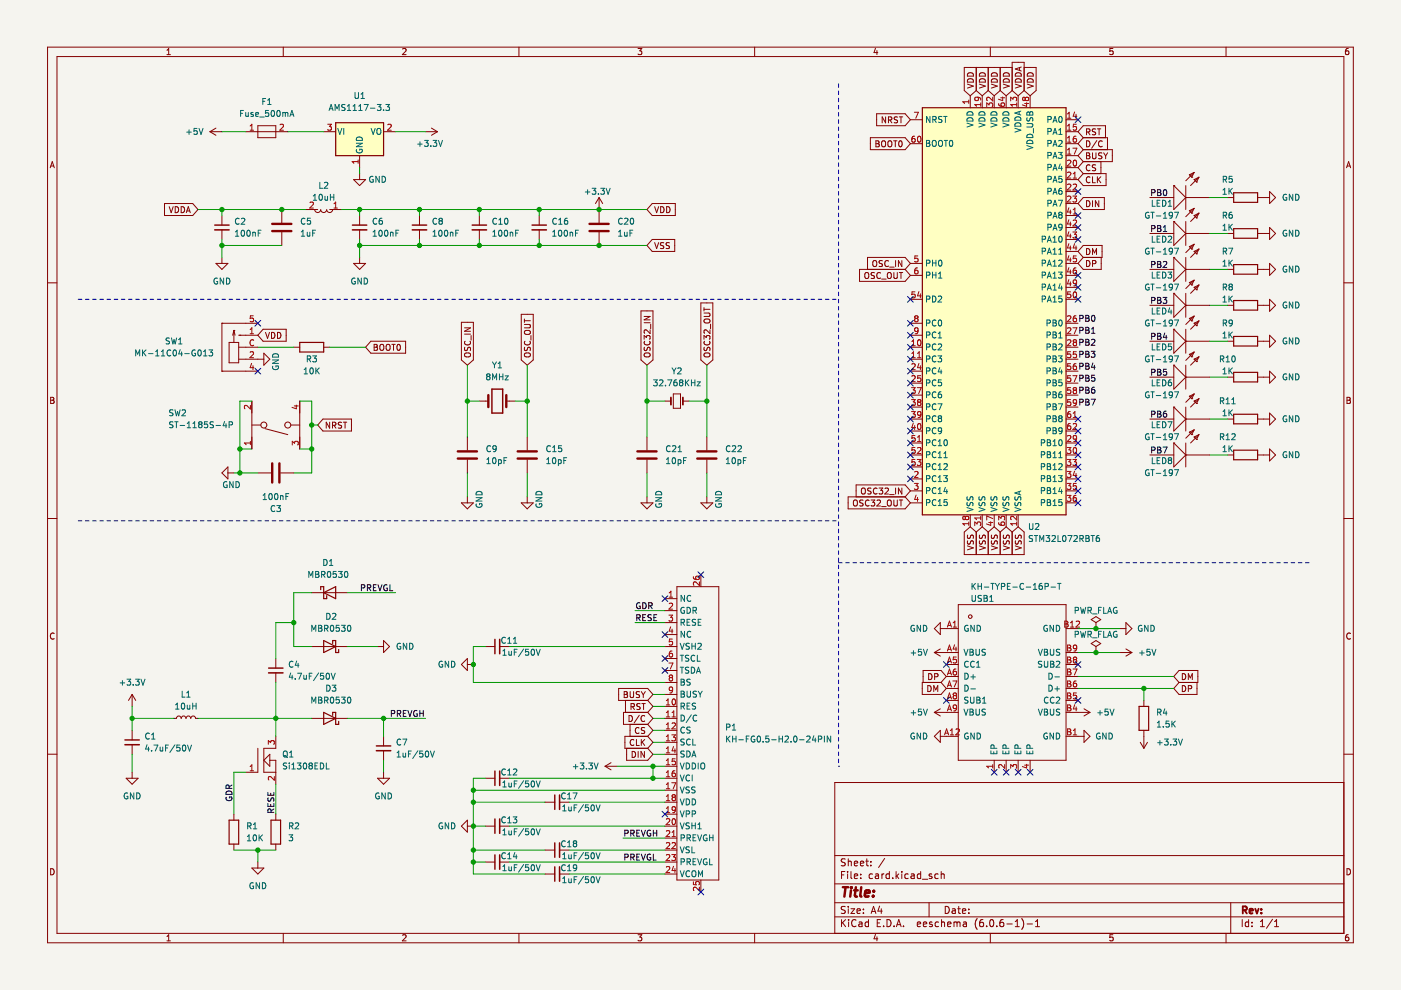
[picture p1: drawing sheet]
<svg xmlns="http://www.w3.org/2000/svg" width="297mm" height="210mm" viewBox="0 0 297 210" stroke-linecap="round" stroke-linejoin="round" font-family="sans-serif">
<path d="M.1 0h297v209.9h-297z" fill-rule="evenodd" fill="#f5f4ef" stroke="#f5f4ef" stroke-width=".21"/>
<g fill="none" stroke="#840000" stroke-width=".21">
<path d="M10.1 10h276.8v189.9h-276.8zM12.1 12h272.8v185.9h-272.8zM35.4 11.6h.7M35.4 10.7l.4-.4v1.3M60.1 10v2M85.4 10.4l.5-.1 .2 .4-.8 .9h.8M110 10v2M135.3 10.3h.8l-.5 .5 .4 .1v.6l-.2 .1-.5-.1M160 10v2M185.6 10.2l-.3 .9h.8M185.9 10.7v.9M205.1 17.8l1.3 .5-1.3 .4"/>
<path d="M205.3 15.5a.66 .66 0 0 1 .7 0 .66 .66 0 0 1 .4 .6h-1.3zM205.3 16.8a.66 .66 0 0 1 .7-.1 .66 .66 0 0 1 .4 .7h-1.3zM207 14.3v4.9M207 19.2l1.3 1.1M207 19.2l-1.3 1.1M207.6 17.8l1.3 .5-1.3 .4M207.8 15.5a.66 .66 0 0 1 .8 0 .66 .66 0 0 1 .3 .6h-1.3zM207.8 16.8a.66 .66 0 0 1 .8-.1 .66 .66 0 0 1 .3 .7h-1.3zM209.5 14.3v4.9M209.5 19.2l1.3 1.1M209.5 19.2l-1.2 1.1M210 10v2"/>
<path d="M210.2 17.8l1.3 .5-1.3 .4M210.4 15.5a.66 .66 0 0 1 .7 0 .66 .66 0 0 1 .4 .6h-1.3zM210.4 16.8a.66 .66 0 0 1 .7-.1 .66 .66 0 0 1 .4 .7h-1.3zM212.1 14.3v4.9M212.1 19.2l1.2 1.1M212.1 19.2l-1.3 1.1M212.7 17.8l1.3 .5-1.3 .4M212.9 15.5a.66 .66 0 0 1 .8 0 .66 .66 0 0 1 .3 .6h-1.3zM212.9 16.8a.66 .66 0 0 1 .8-.1 .66 .66 0 0 1 .3 .7h-1.3zM214.6 19.2v-6h2.5v6M214.6 19.2l1.3 1.1M214.6 14.3h-10.2v4.9l1.3 1.1"/>
<path d="M214.6 19.2l-1.3 1.1M215.3 17.8l1.2 .5-1.2 .4M215.4 15.5a.66 .66 0 0 1 .8 0 .66 .66 0 0 1 .3 .6h-1.2zM215.4 16.8a.66 .66 0 0 1 .8-.1 .66 .66 0 0 1 .3 .7h-1.2zM216.2 14.3v.6M216.5 14.2l-1.2 .4 1.2 .5M217.1 14.3h2.6v4.9l-1.3 1.1M217.1 19.2l1.3 1.1M217.1 19.2l-1.2 1.1M217.8 17.8l1.3 .5-1.3 .4M218 16.8a.66 .66 0 0 1 .7-.1 .66 .66 0 0 1 .4 .7h-1.3zM218 15.5a.66 .66 0 0 1 .7 0 .66 .66 0 0 1 .4 .6h-1.3z"/>
<path d="M236 10.3h-.7v.6l.6-.1 .1 .7-.2 .1-.5-.1M259.9 10v2M285.9 10.3h-.4l-.2 .3v.7l.2 .3 .4-.1v-.7h-.4l-.2 .2M10.6 35.6l.5-1.3 .4 1.3M10.8 35.2h.6M44.5 27.9h2.6M44.5 27.9l1.3 .8M45.8 27.2l-1.3 .7M52.1 27.9h8.9M54.7 26.7h3.8v2.5h-3.8zM68.6 27.9h2.6M75 38.1h2.5l-1.3 1.2z"/>
<path d="M76.2 33v2.5M76.2 36.8v1.3M81.3 27.9h2.6M90.2 27.9h2.5M91.5 27.2l1.2 .7M92.7 27.9l-1.2 .8M184.5 29.2h7.4l1.1 1.3-1.1 1.2h-7.4zM185.7 30.5h.4M185.7 29.9h.4l.3 .2-.3 .4 .3 .1v.3l-.2 .2h-.5zM185.9 24.1h6l1.1 1.3-1.1 1.3h-6zM187 30l.2-.1a.43 .43 0 0 1 .6 .4v.4a.42 .42 0 0 1-.5 .4 .42 .42 0 0 1-.4-.4zM187.8 24.8v1.3l-.8-1.3v1.3"/>
<path d="M188.3 30l.3-.1a.43 .43 0 0 1 .5 .4v.4a.42 .42 0 0 1-.4 .4 .42 .42 0 0 1-.5-.4zM188.4 25.4h.6v-.5l-.6-.1v1.3M188.7 25.4l.4 .7M189.5 29.9h.7M189.8 29.9v1.2M190.3 24.8h-.5l-.2 .2 .1 .3 .5 .3v.3l-.6 .1M190.7 30l.1-.1a.68 .68 0 0 1 .5 .6 .68 .68 0 0 1-.5 .6l-.3-.5zM190.7 24.8h.7M191 24.8v1.3M193 25.4h2.6M193 30.5h2.6M205.7 20.3v2.5"/>
<path d="M208.3 20.3v2.5M210.8 20.3v2.5M213.3 20.3v2.5M215.9 20.3v2.5M218.4 20.3v2.5M226 25.4h2.6M226 27.9h2.6M226 30.5h2.6M226 33h2.6M226 35.5h2.6M226 38.1h2.6M228.6 27.9l1.1-1.2h4.7v2.5"/>
<path d="M228.6 35.5l1.1 1.3M228.6 30.5l1.1 1.2M228.6 27.9l1.1 1.3M228.6 33l1.1 1.3M229.7 29.2h5.1v2.5M229.7 36.8h4.8v2.5h-4.8l-1.1-1.2M229.7 31.7h6.1v2.6h-6.1M229.7 34.3l-1.1 1.2M229.7 36.8l-1.1 1.3M229.7 29.2l-1.1 1.3M229.7 31.7l-1.1 1.3M230.4 33h.4"/>
<path d="M230.4 28l.6-.1v-.5l-.6-.1v1.3M230.4 29.9a.64 .64 0 0 1 .7 .6 .64 .64 0 0 1-.7 .6zM230.4 32.4h.4l.2 .2-.2 .4 .2 .1 .1 .3-.2 .3h-.5zM230.7 28l.4 .6M231.1 35.1a.56 .56 0 0 0-.8 .5 .56 .56 0 0 0 .8 .5M231.1 37.6a.56 .56 0 0 0-.8 .5 .56 .56 0 0 0 .8 .5M231.6 32.4v1l.3 .3h.2l.3-.3v-1M231.6 37.5v1.2h.6M232.3 35l-.7 .1v.3l.6 .3 .1 .3-.2 .2-.5-.1M232.3 27.4h-.7v.4l.6 .2 .1 .3-.2 .3-.5-.1M232.5 29.8l-1 1.6M232.7 37.5v1.2"/>
<path d="M232.7 27.3h.7M232.8 38l.6 .7M233 27.3v1.3M233.4 37.5l-.7 .7M233.4 34.3v2.5M233.6 32.5l-.5-.1-.2 .2 .1 .3 .6 .3v.3l-.7 .1M233.7 30a.56 .56 0 0 0-.8 .5 .56 .56 0 0 0 .8 .5M234 32.4l.4 .7M234.4 33.1v.6M234.8 32.4l-.4 .7M248.9 39.3h.1M248.9 39.3v5.1l2.5-2.5"/>
<path d="M248.9 39.3l2.5 2.6M251.4 39.3v5.1M252.2 37.1h.1M252.2 37.1l.5 .5M252.7 37.6h.1M253.2 38.1h.1M253.2 36.6l-1.8 1.7M253.2 36.6l-1 .5M253.2 38.1l.5 .5M253.2 36.6l-.5 1M253.7 38.6h.1M254.2 37.6l-1.8 1.7"/>
<path d="M254.2 37.6l-1 .5M254.2 37.6l-.5 1M285.5 35.6l.4-1.3 .5 1.3M285.6 35.2h.6M10.1 60h2M34.9 43.2h6l1.1 1.2-1.1 1.3h-6zM35.9 43.8l.4 1.3 .4-1.3M37.1 43.8a.64 .64 0 0 1 .8 .7 .64 .64 0 0 1-.8 .6zM38.4 43.8a.64 .64 0 0 1 .7 .7 .64 .64 0 0 1-.7 .6zM39.5 45.1l.4-1.3 .4 1.3M39.6 44.7h.6M45.8 55.8h2.5l-1.2 1.3z"/>
<path d="M47.1 45.7v2M47.1 48.7v2.1M47.1 54.6v1.2M59.7 44.4v2.8M59.7 49.2v2.8M64.8 44.4h2.6M66.7 44.5a.64 .64 0 0 0 .7 .6 .64 .64 0 0 0 .6-.6 .64 .64 0 0 0 .6 .6 .64 .64 0 0 0 .7-.6 .64 .64 0 0 0 .6 .6 .64 .64 0 0 0 .6-.6M69.9 44.4h2.5M75 55.8h2.5l-1.3 1.3zM76.2 45.7v2M76.2 48.7v2.1M76.2 54.6v1.2"/>
<path d="M88.9 45.7v2M88.9 48.7v2.1M101.6 45.7v2M101.6 48.7v2.1M114.3 45.7v2M114.3 48.7v2.1M127 41.9v5.3M127 49.2v2.8M127 41.9l-.7 1.3M127 41.9l.8 1.3M138.3 43.2h4.9v2.5h-4.9l-1.1-1.3zM138.3 50.8h4.8v2.5h-4.8l-1.1-1.3z"/>
<path d="M138.8 51.4l.4 1.3 .4-1.3M138.8 43.8l.4 1.3 .4-1.3M140.1 43.8a.64 .64 0 0 1 .7 .7 .64 .64 0 0 1-.7 .6zM140.7 51.5l-.5-.1-.2 .3 .1 .3 .6 .2v.4h-.7M141.3 43.8a.64 .64 0 0 1 .8 .7 .64 .64 0 0 1-.8 .6zM141.9 51.5l-.6 .1v.3l.5 .3 .1 .3-.2 .2-.5-.1M183.4 58l.3-.2a.43 .43 0 0 1 .5 .4v.4a.42 .42 0 0 1-.4 .5 .42 .42 0 0 1-.4-.5zM185.1 55.4l.2-.2a.43 .43 0 0 1 .6 .5v.4a.42 .42 0 0 1-.4 .4 .42 .42 0 0 1-.5-.4zM185.4 57.8l-.7 .1v.4l.6 .2 .1 .3-.2 .3-.5-.1M186.7 57.9a.56 .56 0 0 0-.8 .5 .56 .56 0 0 0 .8 .5M186.9 59.2h1M187.1 55.3l-.7 .1v.3l.6 .3 .1 .3-.2 .2h-.5"/>
<path d="M188.2 58l.2-.2a.43 .43 0 0 1 .6 .4v.4a.42 .42 0 0 1-.4 .5 .42 .42 0 0 1-.5-.5zM188.4 55.4a.56 .56 0 0 0-.8 .5 .56 .56 0 0 0 .8 .5M188.6 56.6h1M189.5 57.8v1l.3 .3h.2l.2-.3v-1M189.9 55.2v1.3M190.7 57.8h.7M191 57.8v1.3M191.2 55.2v1.3l-.7-1.3v1.3M191.9 57.1h-9.7v2.6h9.7l1.1-1.3M191.9 57.1l1.1 1.3M193 55.8h2.6M193 58.4h2.6"/>
<path d="M193 55.8l-1.1-1.2h-8v2.5M193 55.8l-1.1 1.3M226 55.8h2.6M226 40.6h2.6M226 43.2h2.6M226 45.7h2.6M226 48.2h2.6M226 50.8h2.6M226 53.3h2.6M226 58.4h2.6M228.6 53.3l1.1-1.3h4v2.6h-4M228.6 53.3l1.1 1.3"/>
<path d="M229.7 41.9h4.4v2.5h-4.4l-1.1-1.2zM229.7 54.6l-1.1 1.2M230.4 52.7a.64 .64 0 0 1 .7 .6 .64 .64 0 0 1-.7 .7zM230.4 42.6a.64 .64 0 0 1 .7 .6 .64 .64 0 0 1-.7 .6zM230.4 55.2a.64 .64 0 0 1 .7 .7 .64 .64 0 0 1-.7 .6zM231.6 55.9l.6-.1 .1-.4-.7-.2v1.3M231.6 42.6v1.2M231.6 54v-1.3l.5 .9 .4-.9v1.3M233 42.6v1.2l-.8-1.2v1.2M233.5 54.6v2.5h-3.8l-1.1-1.3M243.8 41.9h5.1M243.8 49.5h5.1"/>
<path d="M243.8 57.1h5.1M248.9 47h.1M248.9 54.6h.1M248.9 47v5l2.5-2.5M248.9 47l2.5 2.5M248.9 54.6v5.1l2.5-2.6M248.9 54.6l2.5 2.5M251.4 49.5h.1M251.4 41.9h.1M251.4 57.1h.1M251.4 41.9h5.1M251.4 49.5h5.1"/>
<path d="M251.4 47v5M251.4 54.6v5.1M251.4 57.1h5.1M252.2 44.7h.1M252.2 59.9h.1M252.2 52.3h.1M252.2 44.7l.5 .5M252.2 59.9l.5 .5M252.2 52.3l.5 .5M252.7 45.2h.1M252.7 52.8h.1M253.2 45.7h.1"/>
<path d="M253.2 53.3h.1M253.2 44.2l-1.8 1.7M253.2 44.2l-1 .5M253.2 45.7l.5 .5M253.2 44.2l-.5 1M253.2 59.4l-1.8 1.8M253.2 59.4l-1 .5M253.2 59.4l-.5 1M253.2 51.8l-1.8 1.8M253.2 51.8l-1 .5M253.2 53.3l.5 .5M253.2 51.8l-.5 1"/>
<path d="M253.7 46.2h.1M253.7 53.8h.1M254.2 45.2l-1.8 1.8M254.2 45.2l-1 .5M254.2 45.2l-.5 1M254.2 52.8l-1.8 1.8M254.2 52.8l-1 .5M254.2 52.8l-.5 1M260.3 41.9h1.3M260.3 49.5h1.3M260.3 57.1h1.3M266.6 41.9h2.6"/>
<path d="M266.6 49.5h2.6M266.6 57.1h2.6M269.2 40.6l1.2 1.3-1.2 1.3zM269.2 48.2l1.2 1.3-1.2 1.3zM269.2 55.8l1.2 1.3-1.2 1.3zM284.9 60h2M47.1 68.5h.1M47.1 78.7h.1M47.1 68.5h7.6M47.1 68.5v10.2M47.1 78.7h7.6M48.6 72.6h2v4.3h-2z"/>
<path d="M49.6 70.1h.1M49.6 70.1v2.5M49.6 70.1l-.3 1M49.6 70.1l.2 1M50.6 73.6h4.1M50.6 76.2h5.3M50.6 71.1h4.1M50.9 71.1h.1M55.8 69.8h4.9v2.5h-4.9l-1.1-1.2zM55.9 74.9l1.3 1.3-1.3 1.2zM56.3 70.5l.4 1.2 .4-1.2M57.6 70.5a.64 .64 0 0 1 .7 .6 .64 .64 0 0 1-.7 .6z"/>
<path d="M58.8 70.5a.64 .64 0 0 1 .8 .6 .64 .64 0 0 1-.8 .6zM62.3 73.6h1.3M68.6 73.6h1.3M78.6 72.3h7.4v2.6h-7.4l-1.1-1.3zM79.3 73.6h.4M79.3 73h.4l.3 .3-.3 .3 .3 .1v.3l-.2 .3h-.5zM80.6 73.2l.2-.2a.43 .43 0 0 1 .6 .4v.5a.42 .42 0 0 1-.4 .4 .42 .42 0 0 1-.5-.4zM81.9 73.2l.3-.2a.43 .43 0 0 1 .5 .4v.5a.42 .42 0 0 1-.4 .4 .42 .42 0 0 1-.4-.4zM83.1 73h.7M83.4 73v1.3M84.3 73.1l.2-.1a.68 .68 0 0 1 .4 .6 .68 .68 0 0 1-.4 .7l-.3-.5zM97.8 68.3h2.6v8l-1.3 1.1-1.3-1.1z"/>
<path d="M98.5 69.5h1.3l-1.3 .7h1.3M98.5 70.8h1.3M98.5 73.6v.5l.2 .2 .3-.1 .3-.5h.3l.1 .6M98.5 75l.8-.2a.42 .42 0 0 1 .5 .5 .42 .42 0 0 1-.5 .4h-.4a.42 .42 0 0 1-.4-.2 .42 .42 0 0 1 0-.5zM98.6 72.4a.56 .56 0 0 0 .5 .7 .56 .56 0 0 0 .5-.7M99.9 71.1v1M110.5 66.6h2.6v9.7l-1.3 1.1-1.3-1.1zM111.2 68.8h1l.2 .2v.3l-.2 .2h-1M111.2 67.6v.8M111.2 68h1.2M111.2 73.6v.5l.2 .2 .3-.1 .3-.5h.3l.1 .6M111.2 75l.8-.2a.42 .42 0 0 1 .5 .5 .42 .42 0 0 1-.5 .4h-.4a.42 .42 0 0 1-.4-.2 .42 .42 0 0 1 0-.5z"/>
<path d="M111.3 72.4a.56 .56 0 0 0 .5 .7 .56 .56 0 0 0 .5-.7M111.4 70.1h.6a.42 .42 0 0 1 .5 .4 .42 .42 0 0 1-.5 .4h-.4a.43 .43 0 0 1-.4-.3 .43 .43 0 0 1 .2-.5zM112.6 71.1v1M135.9 65.9h2.5v10.4l-1.2 1.1-1.3-1.1zM136.6 71.9v-.8l.4 .5 .2-.4h.5l.1 .2-.1 .5M136.6 67.1h1.2l-1.2 .7h1.2M136.6 68.4h1.2M136.6 73.6v.5l.2 .2 .3-.1 .3-.5h.3l.1 .6M136.6 75l.8-.2a.42 .42 0 0 1 .5 .5 .42 .42 0 0 1-.5 .4h-.4a.42 .42 0 0 1-.4-.2 .42 .42 0 0 1 0-.5zM136.7 72.4a.56 .56 0 0 0 .5 .7 .56 .56 0 0 0 .5-.7M137.8 69.9v.8l-.9-.8-.3 .3 .1 .5M138 68.7v1"/>
<path d="M148.6 64.2h2.5v12.1l-1.2 1.1-1.3-1.1zM149.3 65.2v.7M149.3 71.9v-.8l.4 .5 .2-.4h.5l.1 .2-.1 .5M149.3 66.4h1l.2 .2v.4l-.2 .1h-1M149.3 65.6h1.2M149.3 73.6v.5l.2 .2 .3-.1 .2-.5h.4l.1 .6M149.3 75l.8-.2a.42 .42 0 0 1 .4 .5 .42 .42 0 0 1-.4 .4h-.4a.42 .42 0 0 1-.4-.2 .42 .42 0 0 1 0-.5zM149.3 67.8l.8-.2a.42 .42 0 0 1 .4 .5 .42 .42 0 0 1-.4 .4h-.4a.42 .42 0 0 1-.4-.2 .42 .42 0 0 1 0-.5zM149.4 72.4a.56 .56 0 0 0 .5 .7 .56 .56 0 0 0 .5-.7M150.5 69.9v.8l-.9-.8-.3 .3 .1 .5M150.6 68.7v1M193 73.6h2.6"/>
<path d="M193 76.2h2.6M193 71.1h2.6M193 68.5h2.6M193 78.7h2.6M193 63.5h2.6M226 73.6h2.6M226 76.2h2.6M226 71.1h2.6M226 68.5h2.6M226 78.7h2.6M226 60.9h2.6M226 63.5h2.6"/>
<path d="M243.8 64.7h5.1M243.8 72.3h5.1M243.8 80h5.1M248.9 62.2h.1M248.9 69.8h.1M248.9 77.4h.1M248.9 77.4v5.1l2.5-2.5M248.9 62.2v5.1l2.5-2.6M248.9 69.8v5.1l2.5-2.6M248.9 62.2l2.5 2.5M248.9 69.8l2.5 2.5M248.9 77.4l2.5 2.6"/>
<path d="M251.4 64.7h.1M251.4 72.3h.1M251.4 80h.1M251.4 62.2v5.1M251.4 69.8v5.1M251.4 77.4v5.1M251.4 64.7h5.1M251.4 72.3h5.1M251.4 80h5.1M252.2 67.5h.1M252.2 75.1h.1M252.2 67.5l.5 .5"/>
<path d="M252.2 75.1l.5 .5M252.7 60.4h.1M252.7 68h.1M252.7 75.6h.1M253.2 60.9h.1M253.2 68.5h.1M253.2 76.2h.1M253.2 60.9l.5 .5M253.2 67l-1.8 1.8M253.2 67l-1 .5M253.2 68.5l.5 .5M253.2 67l-.5 1"/>
<path d="M253.2 74.6l-1.8 1.8M253.2 74.6l-1 .5M253.2 76.2l.5 .5M253.2 74.6l-.5 1M253.7 61.4h.1M253.7 69h.1M253.7 76.7h.1M254.2 60.4l-1.8 1.8M254.2 60.4l-1 .5M254.2 60.4l-.5 1M254.2 68l-1.8 1.8M254.2 68l-1 .5"/>
<path d="M254.2 68l-.5 1M254.2 75.6l-1.8 1.8M254.2 75.6l-1 .6M254.2 75.6l-.5 1.1M260.3 64.7h1.3M260.3 72.3h1.3M260.3 80h1.3M266.6 64.7h2.6M266.6 72.3h2.6M266.6 80h2.6M269.2 63.5l1.2 1.2-1.2 1.3zM269.2 71.1l1.2 1.2-1.2 1.3z"/>
<path d="M269.2 78.7l1.2 1.3-1.2 1.2zM10.7 84.2h.5l.2 .3-.2 .4 .2 .1 .1 .3-.3 .2h-.5zM10.7 84.9h.5M48.3 99v2.5l-1.2-1.2zM53.4 90.1h1.8M53.4 85v10.2M56.2 90.9l4.8 1.2M61.8 90.1h1.8M63.6 85v10.2M68.5 88.8h6v2.6h-6l-1.1-1.3zM69.9 89.5v1.3l-.7-1.3v1.3M70.5 90.2l.6-.1 .1-.5-.7-.1v1.3"/>
<path d="M70.8 90.2l.4 .6M72.4 89.6l-.5-.1-.2 .3 .1 .3 .6 .2v.4h-.7M72.8 89.5h.7M73.2 89.5v1.3M99.1 92.7v2.8M99.1 97.5v2.8M101.6 85h1.9M107.3 85h1.9M111.8 92.7v2.8M111.8 97.5v2.8M137.2 92.7v2.8M137.2 97.5v2.8"/>
<path d="M141 85h1.2M142.8 83.5h1.5v3.1h-1.5zM144.8 85h1.3M149.9 92.7v2.8M149.9 97.5v2.8M193 81.2h2.6M193 93.9h2.6M193 96.5h2.6M193 99h2.6M193 83.8h2.6M193 86.3h2.6M193 88.8h2.6"/>
<path d="M193 91.4h2.6M226 81.2h2.6M226 93.9h2.6M226 96.5h2.6M226 99h2.6M226 83.8h2.6M226 86.3h2.6M226 88.8h2.6M226 91.4h2.6M243.8 96.5h5.1M243.8 88.8h5.1M248.9 86.3h.1"/>
<path d="M248.9 93.9h.1M248.9 86.3v5.1l2.5-2.6M248.9 93.9v5.1l2.5-2.5M248.9 86.3l2.5 2.5M248.9 93.9l2.5 2.6M251.4 88.8h.1M251.4 96.5h.1M251.4 86.3v5.1M251.4 93.9v5.1M251.4 96.5h5.1M251.4 88.8h5.1M252.2 84h.1"/>
<path d="M252.2 91.6h.1M252.2 84l.5 .5M252.2 91.6l.5 .5M252.7 84.5h.1M252.7 92.1h.1M253.2 85h.1M253.2 92.7h.1M253.2 83.5l-1.8 1.8M253.2 83.5l-1 .5M253.2 85l.5 .5M253.2 83.5l-.5 1M253.2 91.1l-1.8 1.8"/>
<path d="M253.2 91.1l-1 .5M253.2 92.7l.5 .5M253.2 91.1l-.5 1M253.7 85.5h.1M253.7 93.2h.1M254.2 84.5l-1.8 1.8M254.2 84.5l-1 .5M254.2 84.5l-.5 1M254.2 92.1l-1.8 1.8M254.2 92.1l-1 .6M254.2 92.1l-.5 1.1M260.3 96.5h1.3"/>
<path d="M260.3 88.8h1.3M266.6 96.5h2.6M266.6 88.8h2.6M269.2 87.6l1.2 1.2-1.2 1.3zM269.2 95.2l1.2 1.3-1.2 1.2zM285.6 84.2h.4l.3 .3-.3 .4 .3 .1v.3l-.2 .2h-.5zM285.6 84.9h.4M10.1 109.9h2M48.3 100.3h1.3M54.7 100.3h2.8M59.5 100.3h2.8M97.8 106.6h2.6l-1.3 1.3z"/>
<path d="M99.1 105.4v1.2M110.5 106.6h2.6l-1.3 1.3zM111.8 105.4v1.2M135.9 106.6h2.5l-1.2 1.3zM137.2 105.4v1.2M148.6 106.6h2.5l-1.2 1.3zM149.9 105.4v1.2M181 106.2l.2-.2a.43 .43 0 0 1 .6 .4v.5a.42 .42 0 0 1-.4 .4 .42 .42 0 0 1-.5-.4zM182.7 103.7l.2-.2a.43 .43 0 0 1 .6 .4v.4a.42 .42 0 0 1-.5 .5 .42 .42 0 0 1-.4-.5zM183 106.1h-.7v.4l.6 .2 .1 .3-.3 .3-.4-.1M184.3 106.1a.56 .56 0 0 0-.8 .6 .56 .56 0 0 0 .8 .5M184.7 106h.8l-.5 .5 .4 .1v.6l-.2 .1-.5-.1"/>
<path d="M184.7 103.5h-.5l-.2 .2 .1 .3 .5 .3v.3l-.6 .1M186 106.1l.4-.1 .3 .4-.8 .9h.8M186 103.6a.56 .56 0 0 0-.8 .5 .56 .56 0 0 0 .8 .5M186.4 103.5h.8l-.5 .5 .4 .1v.5l-.2 .1-.5-.1M186.9 107.4h1M187.6 103.6l.5-.1 .3 .3-.8 .9h.8M188.2 106.2l.2-.2a.43 .43 0 0 1 .6 .4v.5a.42 .42 0 0 1-.4 .4 .42 .42 0 0 1-.5-.4zM188.6 104.9h1M189.5 106v1l.3 .3h.2l.2-.3v-1M189.9 103.5v1.2M190.7 106h.7M191 106v1.3"/>
<path d="M191.2 103.5v1.2l-.7-1.2v1.2M191.9 105.4h-12.1v2.5h12.1l1.1-1.3M191.9 105.4l1.1 1.2M193 106.6h2.6M193 101.5h2.6M193 104.1h2.6M193 104.1l-1.1-1.3h-10.4v2.6M193 104.1l-1.1 1.3M205.1 115.7l1.3 .5-1.3 .4M205.2 114.7v.6h.4l.2-.5 .3-.1 .3 .2-.1 .5M205.2 113.4l-.1 .5 .2 .3 .4-.1 .2-.6h.4v.7M205.7 109.2v2.5"/>
<path d="M205.7 111.7l-1.3 1.1v4.8h12.7v-4.8l-1.2-1.1M205.7 111.7l1.3 1.1M207 112.8v4.8M207.6 115.7l1.3 .5-1.3 .4M207.7 113.4l-.1 .5 .3 .3 .3-.1 .2-.6h.4l.1 .7M207.7 114.7l.1 .6h.3l.3-.5 .3-.1 .2 .2v.5M208.3 109.2v2.5M208.3 111.7l-1.3 1.1M208.3 111.7l1.2 1.1M209.5 112.8v4.8M210.2 115.7l1.3 .5-1.3 .4M210.2 114.7l.1 .6h.4l.2-.5 .3-.1 .3 .2-.1 .5"/>
<path d="M210.2 113.4v.5l.2 .3 .3-.1 .3-.6h.3l.1 .7M210.8 109.2v2.5M210.8 111.7l-1.3 1.1M210.8 111.7l1.3 1.1M212.1 112.8v4.8M212.7 115.7l1.3 .5-1.3 .4M212.8 114.7v.6h.4l.2-.5 .4-.1 .2 .2-.1 .5M212.8 113.4l-.1 .5 .3 .3 .3-.1 .2-.6h.4v.7M213.3 109.2v2.5M213.3 111.7l-1.2 1.1M213.3 111.7l1.3 1.1M214.6 112.8v4.8"/>
<path d="M215.3 115.7l1.2 .5-1.2 .4M215.3 114.7l.1 .6h.3l.3-.5 .3-.1 .2 .2v.5M215.3 113.4v.5l.2 .3 .3-.1 .2-.6h.4l.1 .7M215.9 109.2v2.5M215.9 111.7l-1.3 1.1M226 106.6h2.6M226 101.5h2.6M226 104.1h2.6M284.9 109.9h2M11.5 134.3a.58 .58 0 0 0-.8 .6 .58 .58 0 0 0 .8 .5M58.5 139.6v2.1M66.1 137.1h7.6"/>
<path d="M66.1 125.7h7.6M80.1 137.1h1.2M81.3 135.8l1.3 1.3-1.3 1.3zM99.1 139.6v2.6l-1.3-1.3zM102.9 137.1h2M105.9 137.1h2.1M141 137.1h2.5M141 126.9h2.5M141 129.5h2.5M141 132h2.5M141 134.5h2.5M141 139.6h2.5"/>
<path d="M143.5 124.4h8.9v62.2h-8.9zM148.6 121.9v2.5M198.1 138.4h5.1M198.1 138.4l1.3 .7M199.4 133.3h3.8M199.4 137.6l-1.3 .8M199.4 132v2.5l-1.3-1.2zM203.2 128.2h22.8v33h-22.8zM226 133.3h2.6M226 138.4h2.6M231.4 131.4l1-.7 1 .7-1 .6zM231.4 136.4l1-.6 1 .6-1 .7z"/>
<path d="M232.4 133.3h.1M232.4 138.4h.1M232.4 132v1.3M232.4 137.1v1.3M237.4 133.3h1.3M237.4 138.4h2.6M238.7 132l1.3 1.3-1.3 1.2zM238.7 137.6l1.3 .8M240 138.4l-1.3 .7M286.3 134.3a.58 .58 0 0 0-.8 .6 .58 .58 0 0 0 .8 .5M10.1 159.9h2M28 147.2l-.7 1.3"/>
<path d="M28 147.2v2.6M28 154.9v2M28 157.9v2M28 147.2l.8 1.3M36.9 152.3h.5a.51 .51 0 0 1 .5-.5 .51 .51 0 0 1 .5 .5 .51 .51 0 0 1 .5-.5 .51 .51 0 0 1 .5 .5 .51 .51 0 0 1 .5-.5 .51 .51 0 0 1 .6 .5 .51 .51 0 0 1 .5-.5 .51 .51 0 0 1 .5 .5h.5M54.7 158.7v5h-2.6M57.2 159.9v2.6l-1.3-1.3zM58.5 142.7v2M58.5 156.1v2.6h-2.6v5h2.6M66.1 152.3h7.6M81.3 156.1v2.1M81.3 159.2v2"/>
<path d="M99.1 140.9h1.3M131.2 146h6.1l1.1 1.2-1.1 1.3h-6.1zM132.3 146.6h.5l.2 .3-.2 .3 .2 .2 .1 .3-.3 .2h-.5zM132.3 147.2h.5M132.6 148.5v2.5M132.9 158.7v2.5h4.4l1.1-1.3-1.1-1.2M133.4 151.7a.64 .64 0 0 1 .7 .6 .64 .64 0 0 1-.7 .7zM133.6 153.6v2.5M133.6 146.6v1.1l.3 .2h.2l.2-.2v-1.1M133.8 149.8h.6l.1-.5-.7-.1v1.2M134 159.3a.64 .64 0 0 1 .8 .7 .64 .64 0 0 1-.8 .6zM134.1 149.8l.4 .6"/>
<path d="M134.4 156.9a.56 .56 0 0 0-.8 .5 .56 .56 0 0 0 .8 .5M134.9 156.8v1.3h.6M135.3 159.3v1.3M135.5 154.4a.56 .56 0 0 0-.8 .5 .56 .56 0 0 0 .8 .5M135.5 151.6l-1 1.7M135.6 146.7l-.7 .1v.3l.6 .3 .1 .3-.2 .2-.5-.1M135.7 149.2h-.5l-.2 .2 .1 .3 .6 .3v.3l-.7 .1M136 156.8v1.3M136 146.6l.4 .7M136.1 149.2h.7M136.1 157.3l.6 .8M136.4 147.3v.6"/>
<path d="M136.4 149.2v1.2M136.6 159.3v1.3l-.7-1.3v1.3M136.7 154.3l-.5-.1-.2 .3 .1 .3 .5 .2v.4l-.6 .1M136.7 151.8a.56 .56 0 0 0-.8 .5 .56 .56 0 0 0 .8 .6M136.7 156.8l-.7 .7M136.8 146.6l-.4 .7M137.3 156.1h-4.8v2.6h4.8M137.3 151h-5.1v2.6h5.1M137.3 153.6l1.1 1.3-1.1 1.2M137.3 156.1l1.1 1.3-1.1 1.3M137.3 151l1.1 1.3-1.1 1.3M137.3 148.5l1.1 1.3-1.1 1.2"/>
<path d="M141 159.9h2.5M141 152.3h2.5M141 149.8h2.5M141 154.9h2.5M141 157.4h2.5M141 142.2h2.5M141 144.7h2.5M141 147.2h2.5M196.7 145.4a.64 .64 0 0 1 .7 .6 .64 .64 0 0 1-.7 .6zM196.9 142.8a.64 .64 0 0 1 .7 .7 .64 .64 0 0 1-.7 .6zM198 146.6v-1.2l.4 .9 .4-.9v1.2M198.1 151h5.1"/>
<path d="M198.1 151l1.3 .8M198.2 143.5l.6-.1v-.5l-.6-.1v1.3M199.4 156.1h3.8M199.4 154.9v2.5l-1.3-1.3zM199.4 150.3l-1.3 .7M199.5 144.7h-4v2.5h4l1.1-1.2M199.5 144.7l1.1 1.3M200.6 140.9h2.6M200.6 143.4h2.6M200.6 146h2.6M200.6 148.5h2.6M200.6 143.4l-1.1-1.2h-3.8v2.5"/>
<path d="M200.6 143.4l-1.1 1.3M226 156.1h3.8M226 140.9h2.6M226 143.4h2.6M226 146h2.6M226 148.5h2.6M226 151h5.1M229.8 154.9l1.3 1.2-1.3 1.3zM229.8 150.3l1.3 .7M231.1 151l-1.3 .8M241.8 157.4l.7 1.3M242.5 148.5v1.3"/>
<path d="M242.5 154.9v3.8M243.3 157.4l-.8 1.3M250 142.2h4v2.5h-4l-1.1-1.3zM250 144.7l-1.1 1.3 1.1 1.2h3.8v-2.5M250.7 145.4a.64 .64 0 0 1 .7 .6 .64 .64 0 0 1-.7 .6zM250.7 142.8a.64 .64 0 0 1 .7 .7 .64 .64 0 0 1-.7 .6zM251.9 144.1v-1.3l.5 .9 .4-.9v1.3M251.9 146h.7v-.5l-.7-.1v1.2M284.9 159.9h2M26.7 165h2.6l-1.3 1.3zM28 163.7v1.3M49.6 172.6v1.3"/>
<path d="M49.6 179v1.2M57.2 161.2h1.3v5.1M58.5 172.6v1.3M58.5 179v1.2M80.1 165h2.5l-1.3 1.3zM81.3 163.7v1.3M99.1 173.9v2.5l-1.3-1.2zM99.1 175.2h1.3M102.9 165h2M102.9 175.2h2M105.9 165h2.1M105.9 175.2h2.1"/>
<path d="M115.6 170.1h2M118.6 170.1h2.1M128.3 162.5h2.5M128.3 162.5l1.3 .7M129.6 161.7l-1.3 .8M141 165h2.5M141 162.5h2.5M141 167.5h2.5M141 170.1h2.5M141 172.6h2.5M141 175.2h2.5M141 177.7h2.5"/>
<path d="M210.8 161.2v2.5M213.3 161.2v2.5M215.9 161.2v2.5M218.4 161.2v2.5M284.9 165.9h-107.9v32M10.7 184.2a.66 .66 0 0 1 .8 .6 .66 .66 0 0 1-.8 .7zM35.4 198.6l.4-.4v1.3M35.4 199.5h.7M53.4 184h2.5l-1.2 1.3zM54.7 182.8v1.2M60.1 197.9v2M85.4 198.3l.5-.1 .2 .4-.8 .9h.8"/>
<path d="M102.9 182.8h2M105.9 182.8h2.1M110 197.9v2M115.6 185.3h2M115.6 180.2h2M118.6 185.3h2.1M118.6 180.2h2.1M135.3 198.2h.8l-.5 .5 .4 .1v.6l-.2 .1-.5-.1M141 185.3h2.5M141 180.2h2.5M141 182.8h2.5M148.6 186.6v2.5"/>
<path d="M160 197.9v2M177 194.4h107.9M177 191.4h107.9M177 187.4h107.9M177 181.4h107.9M178.4 195v1.5M178.4 185.5h.5M178.6 195.6l.7 .9M179.1 184.8h-.7v1.5M179.2 192.2h-.6l-.2 .1v.4l.7 .3 .1 .4-.3 .3-.5-.1M179.2 182.2l-.6-.1-.2 .1v.5l.7 .2 .1 .4-.3 .3-.5-.1M179.3 195l-.9 .8"/>
<path d="M179.7 184.8v.1M179.7 185.3v1M179.9 182.1v1.5M179.9 192.2v.1M179.9 192.7v1M179.9 182.7l.2-.1 .3 .1 .1 .9M179.9 195v.1M179.9 195.5v1M180.4 192.7h.8l-.8 1h.8M180.4 184.8v1.3l.2 .2M181.1 185.8l.7-.2v-.2l-.5-.1-.2 .2 .1 .7h.6M181.1 183.1l.7-.2v-.2l-.5-.1-.2 .2 .1 .7h.6"/>
<path d="M181.5 195.1a.71 .71 0 0 0-1 .5 .71 .71 0 0 0 .7 .9l.3-.2M181.7 193.2l.7-.2-.1-.3h-.4l-.2 .2 .1 .7h.5M182.1 195.5h.6l.1 1M182.4 183.1l.7-.2v-.2l-.5-.1-.2 .2 .1 .7h.6M182.5 186.1v.2M182.5 185.4v.1M182.8 195.8l-.5 .1-.2 .2 .2 .4 .5-.1M183.1 192.7v.2M183.1 193.5v.2M183.6 182.6h.5M183.8 182.1v1.3l.3 .2M184.1 195.5h-.4l-.3 .3 .2 .6h.5"/>
<path d="M184.1 195v1.5M184.6 183.4v.2M184.6 182.7v.1M184.7 193.7l.5-1.5 .5 1.5M184.8 193.2h.8M185 185.4l-.4-.1-.3 .3 .1 .6h.6M185.6 198.1l-.3 .9h.8M185.6 185.4h.6l.1 .9M185.9 198.6v.9M186 195.7h.5M186.3 185.6l-.5 .1-.2 .2 .2 .4 .5-.1M186.5 192.1l-.4 1.1h1"/>
<path d="M186.7 195h-.7v1.5h.7M186.8 192.7v1M187 185.3v1M187.3 196.3v.2M187.4 185.3l-.4 .3M187.6 182l-1.3 1.9M188.1 195a.76 .76 0 0 1 .8 .7 .76 .76 0 0 1-.8 .8zM188.6 185.4l-.5-.1-.3 .3 .2 .6h.6M188.6 184.8v1.5M189.3 186.1v.2M189.6 196.3v.2M190 184.8v1.5"/>
<path d="M190.1 196.5l.5-1.5 .5 1.5M190.1 185.7l.5 .6M190.2 196h.7M190.6 185.3l-.6 .6M191.2 184.8v.1M191.2 185.3v1M191.6 196.3v.2M192.6 185.4l-.5-.1-.3 .3 .2 .6h.6M193.2 185.4h.6v.9M193.8 185.6l-.5 .1-.2 .2 .2 .4 .5-.1M194.5 196l.7-.2-.1-.3h-.4l-.2 .2 .1 .7h.5M195.2 185.4l-.4-.1-.3 .3 .1 .6h.6"/>
<path d="M195.2 184.8v1.5M195.6 186.4h1.1M195.8 196l.7-.2-.1-.3h-.4l-.2 .2v.7h.6M197 191.4v3M197.6 185.4l-.4-.1-.2 .2 .1 .2 .5 .2v.3h-.6M197.6 195.5h-.3l-.2 .2v.2l.5 .1v.4h-.5M198.9 185.4l-.4-.1-.3 .3 .1 .6h.6M199 195.5h-.4l-.3 .3 .1 .6h.6M199.6 185.4l.2-.1 .3 .1 .1 .9M199.6 184.8v1.5M199.6 195.6l.2-.1h.4l.1 1M199.6 195v1.5"/>
<path d="M200.4 192.2a.76 .76 0 0 1 .9 .7 .76 .76 0 0 1-.9 .8zM200.9 196l.7-.2v-.3h-.5l-.2 .2 .1 .7h.6M201.9 192.7h.6l.1 1M202.3 195.6l.4-.1 .2 .2M202.3 195.5v1M202.6 193l-.5 .1-.3 .2 .3 .4 .5-.1M202.9 195.7l.2-.2h.4l.1 1M202.9 195.7v.8M203.1 192.7h.5M203.3 192.2v1.3l.3 .2M204.1 193.2l.7-.2-.1-.3h-.4l-.2 .2v.7h.6M204.3 195.5h.5l.1 1"/>
<path d="M204.9 195.8l-.5 .1-.2 .2 .2 .4 .5-.1M205.4 193.5v.2M205.4 192.7v.2M207.2 194.8a1.72 1.72 0 0 0 0 2.2M208.4 195h-.4a1.01 1.01 0 0 0 0 1.5l.5-.2v-.5l-.2-.3h-.3l-.3 .3M209.2 196.3v.2M210 197.9v2M210 195.1l.2-.1a.8 .8 0 0 1 .5 .7 .8 .8 0 0 1-.5 .8l-.4-.6zM211.3 196.3v.2M212.7 195h-.4a1.01 1.01 0 0 0 0 1.5l.5-.2v-.5l-.3-.3h-.2l-.3 .3M213.5 195.9h1.1M215.3 196.5h.8"/>
<path d="M215.3 195.4l.4-.4v1.5M216.6 194.8a1.72 1.72 0 0 1 0 2.2M217.8 195.9h1.1M219.5 196.5h.9M219.5 195.4l.5-.4v1.5M236 198.2h-.7v.6l.6-.1 .1 .7-.2 .1-.5-.1M259.9 197.9v2M260.9 191.4v6.5M263.4 195v1.5M264.7 195.5h-.4l-.3 .3 .2 .6h.5M264.7 195v1.5M265.4 196.3v.2"/>
<path d="M265.4 195.5v.2M267.2 196.5h.9M267.2 195.4l.5-.4v1.5M269.8 194.9l-1.3 1.9M270.2 196.5h.9M270.2 195.4l.5-.4v1.5M285.6 184.2a.66 .66 0 0 1 .7 .6 .66 .66 0 0 1-.7 .7zM285.9 198.2h-.4l-.2 .3v.7l.2 .3 .4-.1v-.7h-.4l-.2 .2"/>
<circle cx="55.9" cy="90.1" r=".63"/>
<circle cx="61" cy="90.1" r=".63"/>
<circle cx="205.7" cy="130.7" r=".38"/>
</g>
<path d="M263.5 193l.7-.1 .2-.2-.1-.4-.8-.1v1.5M263.9 193l.5 .7M264.9 193.2l.7-.2v-.3h-.5l-.2 .2 .1 .7h.6M266.1 192.7l.4 1 .3-1M267.4 193.5v.2M267.4 192.7v.2" fill="none" stroke="#840000" stroke-width=".39"/>
<path d="M178.7 188.1h1.1M179.3 188.1l-.3 2M180.4 188.8l-.1 1.3M180.5 188.1v.2M181.1 188.8h.8M181.5 188.1l-.3 1.7 .1 .2 .4 .1M182.6 188.1l-.2 1.7 .2 .3M183.4 189.4l1-.2-.1-.3-.5-.1-.4 .3v.9h.8M185.1 189.9v.2M185.3 188.9l-.1 .2" fill="none" stroke="#840000" stroke-width=".52"/>
<g fill="none" stroke="#006464" stroke-width=".21">
<path d="M75.3 19.6v1l.2 .3 .4-.1 .1-.2v-1M76.5 20l.4-.4v1.3M39.6 28h1M40.1 27.5v1M41.8 27.2h-.6l-.1 .6h.6l.1 .6-.2 .1-.5-.1M42.2 27.2l.4 1.3 .4-1.3M51 24h.4M51.6 23.4h-.6v1.3M52.1 23.8l.1 .8h.4M52.6 23.8v.9M53.7 23.9l-.3-.1-.2 .2v.2l.5 .1v.3h-.5M54.2 24.3l.6-.2v-.2l-.4-.1-.2 .2 .1 .6h.5"/>
<path d="M55.1 24.8h.9M55.7 21.5h.4M56.3 20.9h-.6v1.3M56.8 22.2h.7M56.8 21.2l.3-.3v1.3M56.9 23.4h-.6v.6h.6v.6l-.1 .1-.5-.1M57.6 23.5l.2-.1a.68 .68 0 0 1 .4 .7 .68 .68 0 0 1-.4 .6l-.3-.5zM58.8 23.5l.2-.1a.68 .68 0 0 1 .4 .7 .68 .68 0 0 1-.4 .6l-.3-.5zM60 24l.3-.2 .2 .2M60 23.8v.9M60.5 24l.2-.2 .3 .1v.8M60.5 24v.7"/>
<path d="M61.5 24.7l.4-1.3 .4 1.3M61.6 24.3h.6M67.8 38.7v1.2h.6M68.8 38.8l.5-.1 .2 .3-.8 .9h.8M69.8 23.4l.4-1.2 .4 1.2M69.9 23.1h.6M71 23.4v-1.2l.5 .9 .4-.9v1.2M71.6 27.2l.4 1.3 .5-1.3M72.9 27.2v1.3M73.2 22.2l-.7 .1v.3l.5 .3 .2 .3-.3 .2h-.5M73.6 23.4h.8M73.6 22.5l.4-.3v1.2"/>
<path d="M74.9 22.5l.3-.3v1.2M74.9 23.4h.7M75.5 30.4h1.3l-1.3 .7h1.3M75.6 31.7a.58 .58 0 0 0 .6 .7 .58 .58 0 0 0 .5-.8h-.4v.3M75.7 29.2a.66 .66 0 0 1 .8-.1 .66 .66 0 0 1 .3 .7h-1.3zM76.1 22.5l.3-.3v1.2M76.1 23.4h.7M76.5 20.9h.8M77.2 22.2h.9l-.6 1.2M78.5 22.9h1M78.7 27.2l.4 1.3 .4-1.3M79.1 37.4a.58 .58 0 0 0-.7 .6 .58 .58 0 0 0 .7 .5v-.4h-.2"/>
<path d="M80 27.4l.2-.2a.43 .43 0 0 1 .6 .5v.4a.42 .42 0 0 1-.5 .4 .42 .42 0 0 1-.4-.4zM80 22.2h.8l-.4 .4 .3 .2v.5l-.2 .1-.5-.1M80.4 37.4v1.3l-.7-1.3v1.3M81 37.4a.64 .64 0 0 1 .8 .6 .64 .64 0 0 1-.8 .7zM81.3 23.3v.1M81.8 22.2h.8l-.4 .4 .3 .2v.5l-.2 .1-.5-.1M88.6 30.6h.9M89 30.1v.9M90 29.8h.8l-.4 .5 .3 .1v.5l-.1 .1-.6-.1M91.3 30.9v.1M91.8 29.8h.8l-.4 .5 .3 .1v.5l-.1 .1-.6-.1M93 29.8l.4 1.2 .4-1.2"/>
<path d="M125.5 39.9h.8l-.4 .5 .4 .1v.6l-.2 .1-.6-.1M127.4 39.9h.7l-.4 .5 .4 .1v.6l-.2 .1-.5-.1M128.5 39.9l.4 1.3 .5-1.3M196.4 29.8h.5l.2 .2-.2 .4 .2 .1 .1 .3-.3 .2h-.5zM196.4 30.4h.5M197.2 24.7v1.3l-.8-1.3v1.3M197.7 29.9l.3-.1a.43 .43 0 0 1 .5 .4v.4a.42 .42 0 0 1-.4 .5 .42 .42 0 0 1-.4-.5zM197.8 25.4l.6-.1v-.5l-.6-.1v1.3M198.1 25.4l.4 .6M199 29.9l.3-.1a.43 .43 0 0 1 .5 .4v.4a.42 .42 0 0 1-.4 .5 .42 .42 0 0 1-.4-.5zM199.7 24.8l-.5-.1-.2 .2 .1 .3 .5 .3v.3l-.6 .1M200.1 24.7h.7"/>
<path d="M200.2 29.8h.7M200.4 24.7v1.3M200.6 29.8v1.2M201.4 29.9l.2-.1a.68 .68 0 0 1 .4 .6 .68 .68 0 0 1-.4 .6l-.3-.4zM205 26.1l1.3 .4-1.3 .4M205.2 23.8a.66 .66 0 0 1 .8-.1 .66 .66 0 0 1 .3 .7h-1.3zM205.2 25.1a.66 .66 0 0 1 .8-.1 .66 .66 0 0 1 .3 .7h-1.3zM207.6 26.1l1.2 .4-1.2 .4M207.7 25.1a.66 .66 0 0 1 .8-.1 .66 .66 0 0 1 .3 .7h-1.2zM207.7 23.8a.66 .66 0 0 1 .8-.1 .66 .66 0 0 1 .3 .7h-1.2zM210.1 26.1l1.3 .4-1.3 .4M210.3 23.8a.66 .66 0 0 1 .7-.1 .66 .66 0 0 1 .4 .7h-1.3z"/>
<path d="M210.3 25.1a.66 .66 0 0 1 .7-.1 .66 .66 0 0 1 .4 .7h-1.3zM212.6 26.1l1.3 .4-1.3 .4M212.8 23.8a.66 .66 0 0 1 .8-.1 .66 .66 0 0 1 .3 .7h-1.3zM212.8 25.1a.66 .66 0 0 1 .8-.1 .66 .66 0 0 1 .3 .7h-1.3zM215.2 27.2l1.2 .4-1.2 .4M215.2 25a.68 .68 0 0 1 .8-.2 .68 .68 0 0 1 .4 .7h-1.2zM215.2 26.3a.68 .68 0 0 1 .8-.2 .68 .68 0 0 1 .4 .7h-1.2zM216.1 23.7v.6M216.4 23.6l-1.2 .4 1.2 .4M217.7 26.2h1l.3 .3v.2l-.3 .2h-1M217.7 30.9l1.3 .4-1.3 .4M217.8 24.9l-.1 .5 .3 .3 .3-.2 .2-.5h.4v.7"/>
<path d="M217.8 23.8l.3-.1 .2 .3 .3-.3h.3l.1 .7h-1.3zM217.9 28.6a.66 .66 0 0 1 .7-.1 .66 .66 0 0 1 .4 .7h-1.3zM217.9 29.8a.66 .66 0 0 1 .7 0 .66 .66 0 0 1 .4 .6h-1.3zM218.3 24v.4M219.1 27.2v1M222.2 38h.6v-.5l-.6-.1v1.3M222.2 27.9l.6-.1v-.5l-.6-.1v1.3M222.2 30.4h.6v-.5l-.6-.1v1.2M222.2 25.4l.6-.1v-.5l-.6-.1v1.3M222.2 33l.6-.1v-.5l-.6-.1v1.3M222.2 35.5l.6-.1v-.4l-.6-.2v1.3M223.3 26l.4-1.3 .4 1.3"/>
<path d="M223.3 28.5l.4-1.3 .4 1.3M223.3 31l.4-1.2 .4 1.2M223.3 33.6l.4-1.3 .4 1.3M223.3 36.1l.4-1.3 .4 1.3M223.3 38.7l.4-1.3 .4 1.3M223.4 25.6h.6M223.4 28.1h.6M223.4 30.7h.6M223.4 33.2h.6M223.4 35.8h.6M223.4 38.3h.6M224.4 32.3h.8l-.4 .5 .3 .1v.6l-.1 .1-.6-.1"/>
<path d="M224.5 27.6l.3-.4v1.3M224.5 29.9l.5-.1 .2 .3-.8 .9h.8M224.5 28.5h.7M224.6 24.8l.2-.1a.68 .68 0 0 1 .4 .6 .68 .68 0 0 1-.4 .7l-.3-.5zM224.8 34.8l-.3 .9h.8M225.1 39.9l-.4 .1-.2 .2v.7l.2 .3 .4-.1v-.6l-.4-.1-.2 .2M225.1 35.3v.8M225.1 37.4h-.6v.6l.6-.1v.6l-.1 .2-.5-.2M259.4 38h.6v-.5l-.6-.1v1.3M259.7 38l.4 .7M260.6 39.9v1.3M261.2 37.4h-.6v.6l.6-.1v.6l-.2 .2-.4-.2"/>
<path d="M261.3 39.9l-.7 .7M46.1 59a.58 .58 0 0 0-.8 .6 .58 .58 0 0 0 .8 .5v-.4h-.2M47.4 59v1.2l-.7-1.2v1.2M48 59a.64 .64 0 0 1 .8 .6 .64 .64 0 0 1-.8 .6zM49.9 50.1h.7M49.9 49.2l.4-.4v1.3M50.7 46.4a.56 .56 0 0 0-.8 .5 .56 .56 0 0 0 .8 .5M51.2 46.4l.5-.1 .2 .3-.8 .9h.8M51.2 48.9l.2-.1a.68 .68 0 0 1 .5 .6 .68 .68 0 0 1-.5 .7l-.3-.5zM52.4 48.9l.2-.1a.68 .68 0 0 1 .5 .6 .68 .68 0 0 1-.5 .7l-.3-.5zM53.6 49.4l.5-.1v.8M53.6 49.2v.9"/>
<path d="M54.7 49.4h.5M55.4 48.8h-.7v1.3M63.9 50.1h.7M63.9 49.2l.3-.4v1.3M64.7 46.4a.56 .56 0 0 0-.8 .5 .56 .56 0 0 0 .8 .5M65.1 49.2l.1 .8h.5M65.7 49.2v.9M65.8 46.3h-.6l-.1 .6 .6-.1 .1 .6-.2 .1-.5-.1M66.3 49.4h.4M66.4 42.5h.7M66.4 41.6l.4-.4v1.3M66.9 48.8h-.6v1.3"/>
<path d="M67.8 41.3l.1-.1a.68 .68 0 0 1 .5 .6 .68 .68 0 0 1-.5 .7l-.3-.5zM68.9 41.6l.1 .8 .4-.1M69.4 41.6v.9M70 41.2v1.3M70 41.8h.8M70.8 41.2v1.3M75.3 59a.58 .58 0 0 0-.8 .6 .58 .58 0 0 0 .8 .5v-.4h-.2M76.6 59v1.2l-.7-1.2v1.2M77.2 59a.64 .64 0 0 1 .7 .6 .64 .64 0 0 1-.7 .6zM79.1 50.1h.7M79.1 49.2l.4-.4v1.3M79.9 46.4a.56 .56 0 0 0-.8 .5 .56 .56 0 0 0 .8 .5"/>
<path d="M80.4 48.9l.2-.1a.68 .68 0 0 1 .5 .6 .68 .68 0 0 1-.5 .7l-.3-.5zM81 46.3h-.4l-.2 .3v.7l.2 .2 .4-.1v-.6h-.4l-.2 .2M81.6 48.9l.2-.1a.68 .68 0 0 1 .5 .6 .68 .68 0 0 1-.5 .7l-.3-.5zM82.8 49.4l.5-.1v.8M82.8 49.2v.9M83.9 49.4h.5M84.5 48.8h-.6v1.3M91.8 50.1h.7M91.8 49.2l.4-.4v1.3M92.6 46.4a.56 .56 0 0 0-.8 .5 .56 .56 0 0 0 .8 .5M93.1 48.9l.2-.1a.68 .68 0 0 1 .4 .6 .68 .68 0 0 1-.4 .7l-.3-.5zM93.3 46.8l-.2-.2 .2-.3h.4l.1 .2-.2 .3"/>
<path d="M93.3 46.8l-.2 .3v.2l.2 .2h.3l.2-.2-.1-.4-.1-.1M93.3 46.8h.3M94.3 48.9l.2-.1a.68 .68 0 0 1 .5 .6 .68 .68 0 0 1-.5 .7l-.3-.5zM95.5 49.4l.5-.1v.8M95.5 49.2v.9M96.6 49.4h.5M97.2 48.8h-.6v1.3M104.5 49.2l.4-.4v1.3M104.5 50.1h.7M105.3 46.4a.56 .56 0 0 0-.8 .5 .56 .56 0 0 0 .8 .5M105.8 47.5h.7M105.8 46.6l.3-.3v1.2"/>
<path d="M105.8 48.9l.2-.1a.68 .68 0 0 1 .4 .6 .68 .68 0 0 1-.4 .7l-.3-.5zM107 48.9l.2-.1a.68 .68 0 0 1 .5 .6 .68 .68 0 0 1-.5 .7l-.3-.5zM107.1 46.4l.2-.1a.68 .68 0 0 1 .4 .6 .68 .68 0 0 1-.4 .6l-.3-.4zM108.2 49.2v.9M108.2 49.4l.5-.1v.8M109.3 49.4h.4M109.9 48.8h-.6v1.3M117.2 49.2l.3-.4v1.3M117.2 50.1h.7M118 46.4a.56 .56 0 0 0-.8 .5 .56 .56 0 0 0 .8 .5M118.5 47.5h.7M118.5 46.6l.3-.3v1.2"/>
<path d="M118.5 48.9l.2-.1a.68 .68 0 0 1 .4 .6 .68 .68 0 0 1-.4 .7l-.3-.5zM119.7 48.9l.2-.1a.68 .68 0 0 1 .4 .6 .68 .68 0 0 1-.4 .7l-.3-.5zM120.3 46.3h-.4l-.2 .3v.7l.2 .2 .4-.1v-.6h-.4l-.2 .2M120.9 49.4l.5-.1v.8M120.9 49.2v.9M122 49.4h.4M122.6 48.8h-.6v1.3M124.1 40.7h1M124.6 40.2v1M126.9 41.1v.1M131.1 50.1h.8M131.1 49.2l.4-.4v1.3"/>
<path d="M131.9 46.4a.56 .56 0 0 0-.8 .5 .56 .56 0 0 0 .8 .5M132.4 49.2l.1 .8h.5M132.4 46.4l.5-.1 .2 .3-.7 .9h.7M133 49.2v.9M133.6 49.4h.4M133.7 46.4l.2-.1a.68 .68 0 0 1 .5 .6 .68 .68 0 0 1-.5 .6l-.3-.4zM134.2 48.8h-.6v1.3M196.4 58.4l.6-.1 .1-.5-.7-.1v1.3M196.4 55.8h.6l.1-.5-.7-.1v1.2M197.7 58.3h.7M197.7 55.2v1.2M197.7 57.7v1.3"/>
<path d="M197.7 55.8h.7M198.4 55.2v1.2M198.4 57.7v1.3M199 59h.7M199 58.1l.3-.4v1.3M199.1 55.3l.2-.1a.68 .68 0 0 1 .4 .6 .68 .68 0 0 1-.4 .6l-.3-.5zM221 50.7h.6v-.5l-.6-.1v1.2M221 53.3l.6-.1v-.5l-.6-.1v1.3M221 58.4l.6-.1v-.5l-.6-.1v1.3M221 55.8h.6v-.5l-.6-.1v1.2M222.1 51.3l.4-1.2 .4 1.2M222.1 53.9l.4-1.3 .4 1.3"/>
<path d="M222.1 56.4l.4-1.2 .4 1.2M222.1 59l.4-1.3 .4 1.3M222.2 43.1h.6v-.5l-.6-.1v1.2M222.2 45.7l.6-.1v-.5l-.6-.1v1.3M222.2 48.2l.6-.1v-.4l-.6-.2v1.3M222.2 40.6l.6-.1v-.5l-.6-.1v1.3M222.2 51h.6M222.2 53.5h.6M222.2 56.1h.6M222.2 58.6h.6M223.3 55.5l.3-.3v1.2M223.3 51.3h.7"/>
<path d="M223.3 53.9h.7M223.3 59h.7M223.3 50.4l.3-.3v1.2M223.3 41.2l.4-1.3 .4 1.3M223.3 43.7l.4-1.2 .4 1.2M223.3 53l.3-.4v1.3M223.3 58.1l.3-.4v1.3M223.3 46.3l.4-1.3 .4 1.3M223.3 48.8l.4-1.3 .4 1.3M223.3 56.4h.7M223.4 40.8h.6M223.4 43.4h.6"/>
<path d="M223.4 45.9h.6M223.4 48.4h.6M224.4 42.5h.9l-.6 1.2M224.4 57.7h.8l-.4 .5 .3 .1v.5l-.1 .2-.6-.2M224.5 55.3l.5-.1 .2 .3-.8 .9h.8M224.5 53.9h.7M224.5 53l.3-.4v1.3M224.6 50.2l.2-.1a.68 .68 0 0 1 .4 .6 .68 .68 0 0 1-.4 .6l-.3-.4zM224.7 45.5l-.2-.2 .2-.3 .4 .1 .1 .1-.2 .3M224.7 45.5l-.2 .3v.2l.2 .3 .4-.1 .1-.2-.1-.3-.1-.2M224.7 45.5h.3M225.2 48.1l-.2 .2h-.4l-.1-.6 .5-.2 .2 .3-.1 .7-.1 .2-.4 .1"/>
<path d="M243.6 45.1a.58 .58 0 0 0-.8 .5 .58 .58 0 0 0 .8 .5v-.4h-.2M243.6 52.7a.58 .58 0 0 0-.8 .6 .58 .58 0 0 0 .8 .5v-.5h-.2M244 45h.7M244 52.6h.7M244.3 50.1v1.2h.6M244.3 42.5v1.2h.6M244.3 57.7v1.3h.6M244.4 45v1.3M244.4 52.6v1.3M245.2 53.4h.9M245.2 45.8h.9M245.3 50.7h.5"/>
<path d="M245.3 43.1h.5M245.3 58.3h.5M245.9 42.5h-.6v1.2h.6M245.9 50.1h-.6v1.2h.6M245.9 57.7h-.6v1.3h.6M246.5 42.5a.64 .64 0 0 1 .7 .6 .64 .64 0 0 1-.7 .6zM246.5 50.1a.64 .64 0 0 1 .7 .6 .64 .64 0 0 1-.7 .6zM246.5 57.7a.64 .64 0 0 1 .7 .6 .64 .64 0 0 1-.7 .7zM246.7 53l.3-.4v1.3M246.7 46.3h.7M246.7 53.9h.7M246.7 45.4l.3-.4v1.3"/>
<path d="M247.6 57.7h.8l-.4 .5 .4 .1v.5l-.2 .2-.6-.2M247.7 50.2l.5-.1 .2 .3-.8 .9h.8M247.7 43.7h.7M247.7 42.8l.4-.3v1.2M248.6 45.5l-.2 .3-.4-.1-.1-.6 .5-.1 .2 .2-.1 .8-.1 .2-.4 .1M248.6 53.2l-.2 .2-.4-.1-.1-.6 .5-.1 .2 .3-.1 .7-.1 .2-.4 .1M249 45h.9l-.6 1.3M249 52.6h.9l-.6 1.3M259.3 41.2h.7M259.3 40.3l.4-.4v1.3M259.3 47.9l.4-.4v1.3M259.3 55.5l.4-.3v1.2"/>
<path d="M259.3 48.8h.7M259.3 56.4h.7M259.4 45.7l.6-.1v-.5l-.6-.1v1.3M259.4 53.3l.6-.1v-.5l-.6-.1v1.3M259.7 45.7l.4 .6M259.7 53.3l.4 .6M260.5 52.6h.8l-.5 1.3M260.6 47.5v1.3M260.6 55.2v1.2M260.7 40.5l.6 .7M260.7 48.1l.6 .7M260.7 55.7l.6 .7"/>
<path d="M261.2 45l-.4 .1-.2 .2v.7l.2 .3 .4-.2v-.6h-.4l-.2 .2M261.3 47.5l-.7 .8M261.3 55.2l-.7 .7M272.8 41.3a.58 .58 0 0 0-.8 .5 .58 .58 0 0 0 .8 .5v-.4h-.2M272.8 48.9a.58 .58 0 0 0-.8 .6 .58 .58 0 0 0 .8 .5v-.5h-.2M272.8 56.5a.58 .58 0 0 0-.8 .6 .58 .58 0 0 0 .8 .5v-.5h-.2M274.1 41.2v1.3l-.7-1.3v1.3M274.1 48.8v1.3l-.7-1.3v1.3M274.1 56.4v1.3l-.7-1.3v1.3M274.7 41.2a.64 .64 0 0 1 .7 .6 .64 .64 0 0 1-.7 .7zM274.7 48.8a.64 .64 0 0 1 .7 .6 .64 .64 0 0 1-.7 .7zM274.7 56.4a.64 .64 0 0 1 .7 .7 .64 .64 0 0 1-.7 .6z"/>
<path d="M28.8 75.5v-1.3l.4 .9 .4-.9v1.3M30.2 74.2v1.3M30.4 74.7l.5 .8M30.9 74.2l-.7 .7M31.5 75h1M33 75.5h.7M33 74.6l.4-.4v1.3M34.2 75.5h.7M34.2 74.6l.4-.4v1.3M35.9 71.7h-.5l-.2 .2 .1 .3 .6 .2v.4l-.7 .1M36.2 74.3a.56 .56 0 0 0-.8 .5 .56 .56 0 0 0 .8 .5M36.4 71.7l.3 1.2 .2-.9 .2 .9 .3-1.2"/>
<path d="M36.8 74.3l.2-.1a.68 .68 0 0 1 .4 .6 .68 .68 0 0 1-.4 .7l-.3-.5zM37.9 72.9h.7M37.9 72l.3-.3v1.2M38.2 74.1l-.3 .9h.8M38.5 74.6v.9M39.2 75h.9M41.4 74.3a.58 .58 0 0 0-.7 .5 .58 .58 0 0 0 .8 .5v-.4h-.3M42.1 74.3l.1-.1a.68 .68 0 0 1 .5 .6 .68 .68 0 0 1-.5 .7l-.3-.5zM43.2 75.5h.7M43.2 74.6l.3-.4v1.3M44.3 74.2h.8l-.4 .5 .3 .1v.5l-.2 .2-.5-.2M57.8 76.3h1.2l-1.2 .7h1.2"/>
<path d="M57.8 75.2a.68 .68 0 0 1 .8-.2 .68 .68 0 0 1 .4 .7h-1.2zM57.8 77.6a.58 .58 0 0 0 .6 .8 .58 .58 0 0 0 .5-.8h-.4v.2M64.5 79.3h.7M64.5 78.4l.4-.4v1.3M65.2 76.1h.6v-.5l-.6-.1v1.2M65.5 76.1l.4 .6M65.8 78.1l.2-.1a.68 .68 0 0 1 .4 .6 .68 .68 0 0 1-.4 .7l-.3-.5zM66.3 75.5h.8l-.4 .4 .3 .2v.5l-.2 .1-.5-.1M67 78v1.3M67.1 78.5l.6 .8M67.7 78l-.7 .7M103.4 79.8l-.2-.2 .2-.3h.3l.2 .2-.2 .3"/>
<path d="M103.4 79.8l-.2 .3v.2l.2 .2h.3l.2-.2v-.2l-.2-.3M103.4 79.8h.3M104.4 76.7l.4 .7M104.8 77.4v.6M105.3 76.7l-.5 .7M105.6 78h.7M105.6 77.1l.4-.4v1.3M105.9 79.3v1.2M105.9 79.9h.7M106.6 79.3v1.2M107.1 79.7h.7l-.7 .8h.7M142.5 78l.4 .7"/>
<path d="M142.9 78.7v.6M143.3 78l-.4 .7M143.7 78.1l.5-.1 .2 .4-.8 .9h.8M196.4 78.7l.6-.1 .1-.5-.7-.1v1.3M196.4 76.1h.6l.1-.5-.7-.1v1.2M196.4 73.6l.6-.1 .1-.5-.7-.1v1.3M196.4 68.5h.6l.1-.5-.7-.2v1.3M196.4 63.4h.6l.1-.5-.7-.1v1.2M196.4 71h.6l.1-.5-.7-.1v1.3M197.7 62.8a.64 .64 0 0 1 .7 .6 .64 .64 0 0 1-.7 .6zM198.4 78.1a.56 .56 0 0 0-.8 .5 .56 .56 0 0 0 .8 .5M198.4 75.6a.56 .56 0 0 0-.8 .5 .56 .56 0 0 0 .8 .5"/>
<path d="M198.4 73a.56 .56 0 0 0-.8 .6 .56 .56 0 0 0 .8 .5M198.4 70.5a.56 .56 0 0 0-.8 .5 .56 .56 0 0 0 .8 .5M198.4 68a.56 .56 0 0 0-.8 .5 .56 .56 0 0 0 .8 .5M198.9 75.5h.7l-.4 .4 .4 .2v.5l-.2 .1-.5-.1M198.9 73l.5-.1 .2 .4-.7 .9h.7M198.9 71.7h.7M198.9 62.9l.5-.1 .2 .3-.7 .9h.7M198.9 70.7l.4-.3v1.3M199 68l.2-.2a.68 .68 0 0 1 .5 .7 .68 .68 0 0 1-.5 .6l-.3-.5zM199.2 77.9l-.3 .9h.8M199.5 78.4v.9M221 60.9l.6-.1v-.4l-.6-.2v1.3"/>
<path d="M221 63.4h.6v-.5l-.6-.1v1.2M222 78.7l.6-.1 .1-.5-.7-.1v1.3M222 76.1h.6l.1-.5-.7-.1v1.2M222 73.6l.6-.1 .1-.5-.7-.1v1.3M222 68.5h.6l.1-.5-.7-.2v1.3M222 71h.6l.1-.5-.7-.1v1.3M222.1 61.5l.4-1.3 .4 1.3M222.1 64l.4-1.2 .4 1.2M222.2 61.1h.6M222.2 63.7h.6M223.3 67.8h.4l.2 .3-.2 .4 .2 .1 .1 .3-.3 .2h-.4zM223.3 70.4h.4l.2 .2-.2 .4 .2 .1 .1 .3-.3 .3h-.4z"/>
<path d="M223.3 72.9h.4l.2 .3-.2 .3 .2 .1 .1 .4-.3 .2h-.4zM223.3 75.5h.4l.2 .2-.2 .4 .2 .1 .1 .3-.3 .2h-.4zM223.3 78h.4l.2 .2-.2 .4 .2 .1 .1 .3-.3 .3h-.4zM223.3 61.5h.7M223.3 68.5h.4M223.3 71h.4M223.3 73.5h.4M223.3 60.6l.3-.4v1.3M223.3 63.1l.3-.3v1.2M223.3 64h.7M223.3 76.1h.4M223.3 78.6h.4"/>
<path d="M224.4 75.5h.8l-.4 .4 .3 .2v.5l-.1 .1-.6-.1M224.5 73l.5-.1 .2 .4-.8 .9h.8M224.5 71.7h.7M224.5 70.7l.3-.3v1.3M224.6 68l.2-.2a.68 .68 0 0 1 .4 .7 .68 .68 0 0 1-.4 .6l-.3-.5zM224.8 77.9l-.3 .9h.8M224.8 60.2l-.3 .9h.8M225.1 60.7v.8M225.1 78.4v.9M225.1 62.8h-.6v.6l.6-.1v.6l-.1 .1-.5-.1M243.6 60.3a.58 .58 0 0 0-.8 .6 .58 .58 0 0 0 .8 .5v-.4h-.2M243.6 67.9a.58 .58 0 0 0-.8 .6 .58 .58 0 0 0 .8 .5v-.4h-.2"/>
<path d="M243.6 75.5a.58 .58 0 0 0-.8 .6 .58 .58 0 0 0 .8 .5v-.4h-.2M244 75.5h.7M244 60.2h.7M244 67.8h.7M244.3 65.3v1.3h.6M244.3 72.9v1.3h.6M244.4 60.2v1.3M244.4 67.8v1.3M244.4 75.5v1.2M245.2 68.6h.9M245.2 61h.9M245.2 76.2h.9"/>
<path d="M245.3 65.9h.5M245.3 73.5h.5M245.9 65.3h-.6v1.3h.6M245.9 72.9h-.6v1.3h.6M246.5 65.3a.64 .64 0 0 1 .7 .6 .64 .64 0 0 1-.7 .7zM246.5 72.9a.64 .64 0 0 1 .7 .7 .64 .64 0 0 1-.7 .6zM246.7 60.6l.3-.4v1.3M246.7 68.2l.3-.4v1.3M246.7 75.8l.3-.3v1.2M246.7 76.7h.7M246.7 69.1h.7M246.7 61.5h.7"/>
<path d="M248 65.2l-.3 1h.8M248.3 65.7v.9M248.4 72.9h-.7v.6h.6l.1 .6-.2 .1-.5-.1M248.6 68.4l-.2 .2h-.4l-.1-.6 .5-.2 .2 .3-.1 .7-.1 .3h-.4M248.6 60.8l-.2 .2h-.4l-.1-.6 .5-.2 .2 .3-.1 .7-.1 .2-.4 .1M248.6 76l-.2 .2h-.4l-.1-.6 .5-.1 .2 .2-.1 .7-.1 .3h-.4M249 75.5h.9l-.6 1.2M249 60.2h.9l-.6 1.3M249 67.8h.9l-.6 1.3M258.7 76.1h.7v-.5l-.7-.1v1.2M259.1 76.1l.4 .6M259.3 79.3h.7"/>
<path d="M259.3 63.1l.4-.3v1.2M259.3 70.7l.4-.3v1.3M259.3 78.4l.4-.4v1.3M259.3 71.7h.7M259.3 64h.7M259.4 68.5h.6v-.5l-.6-.2v1.3M259.4 60.9l.6-.1v-.4l-.6-.2v1.3M259.7 68.5l.4 .6M259.7 60.9l.4 .6M260 76.7h.7M260 75.8l.3-.3v1.2M260.6 62.8v1.2"/>
<path d="M260.6 70.4v1.3M260.6 78v1.3M260.7 70.9l.6 .8M260.7 78.5l.6 .8M260.7 63.3l.6 .7M260.8 60.8l-.2 .2v.3l.2 .2 .4-.1 .1-.1v-.3l-.3-.2M260.8 60.8l-.2-.3 .2-.3 .4 .1 .1 .2-.3 .3M260.8 60.8h.2M261.3 68.4l-.3 .2h-.3l-.1-.6 .4-.2 .3 .3-.1 .7-.2 .3h-.3M261.3 70.4l-.7 .7M261.3 78l-.7 .7M261.3 62.8l-.7 .7"/>
<path d="M261.3 75.6l.2-.1a.68 .68 0 0 1 .4 .6 .68 .68 0 0 1-.4 .6l-.3-.5zM272.8 79.3a.58 .58 0 0 0-.8 .6 .58 .58 0 0 0 .8 .5v-.4h-.2M272.8 71.7a.58 .58 0 0 0-.8 .6 .58 .58 0 0 0 .8 .5v-.4h-.2M272.8 64.1a.58 .58 0 0 0-.8 .6 .58 .58 0 0 0 .8 .5v-.4h-.2M274.1 64v1.3l-.7-1.3v1.3M274.1 71.7v1.2l-.7-1.2v1.2M274.1 79.3v1.2l-.7-1.2v1.2M274.7 79.3a.64 .64 0 0 1 .7 .6 .64 .64 0 0 1-.7 .6zM274.7 64a.64 .64 0 0 1 .7 .7 .64 .64 0 0 1-.7 .6zM274.7 71.7a.64 .64 0 0 1 .7 .6 .64 .64 0 0 1-.7 .6zM36.7 89.5l-.5-.1-.3 .3 .2 .3 .5 .2v.4h-.7M36.7 86.9h-.5l-.3 .2 .2 .3 .5 .3v.3l-.7 .1"/>
<path d="M37 89.4h.8M37.1 86.9l.3 1.3 .2-1 .3 1 .3-1.3M37.4 89.4v1.3M38.2 90.2h1M38.6 87l.5-.1 .2 .3-.8 1h.8M39.7 90.7h.7M39.7 89.8l.4-.4v1.3M40.9 90.7h.7M40.9 89.8l.4-.4v1.3M42.4 90l-.3-.3 .3-.3h.2l.2 .3-.2 .3M42.4 90l-.3 .2v.3l.3 .2h.2l.2-.2v-.4l-.2-.1M42.4 90h.2"/>
<path d="M44 89.4h-.6l-.1 .6h.6l.1 .6-.2 .1-.5-.1M45.3 89.5h-.7v.4l.5 .2 .2 .4-.3 .2-.5-.1M45.8 90.2h1M47.6 89.4l-.3 .9h.8M47.9 89.8v.9M48.6 90.1l.6-.1v-.5l-.6-.1v1.3M103.2 98.3h.7M103.2 97.4l.4-.4v1.3M104 94.6a.56 .56 0 0 0-.8 .5 .56 .56 0 0 0 .8 .5M104.4 80.5v-1.2l.5 .9 .4-.9v1.2M104.6 97.2l.1-.2a.68 .68 0 0 1 .5 .7 .68 .68 0 0 1-.5 .6l-.3-.5zM105.2 95l-.2 .3-.4-.1v-.6l.4-.1 .2 .2v.8l-.2 .2-.4 .1"/>
<path d="M105.7 97.5h.4l.2 .2-.1 .5h-.5M105.7 97.5v1.2M106.8 97.6h.5M107.5 97h-.7v1.3M115.9 98.3h.7M115.9 97.4l.4-.4v1.3M116.7 94.6a.56 .56 0 0 0-.8 .5 .56 .56 0 0 0 .8 .5M117.2 95.8h.7M117.2 94.9l.3-.4v1.3M117.2 97.2l.2-.2a.68 .68 0 0 1 .5 .7 .68 .68 0 0 1-.5 .6l-.3-.5zM118.4 97.5h.4l.2 .2-.1 .5h-.5M118.4 97.5v1.2"/>
<path d="M119.1 94.5h-.6l-.1 .6 .6-.1 .1 .6-.2 .2-.5-.2M119.5 97.6h.5M120.1 97h-.6v1.3M138.6 80.5h.7l-.4 .5 .4 .1v.6l-.2 .1-.5-.1M139.8 80.7l.5-.2 .3 .4-.8 .9h.8M141.1 81.7v.1M141.3 98.3h.7M141.3 97.4l.4-.4v1.3M141.6 80.5h.8l-.5 1.3M142.1 94.6a.56 .56 0 0 0-.8 .5 .56 .56 0 0 0 .8 .5M142.6 94.6l.5-.1 .2 .4-.8 .9h.8M142.6 97.2l.2-.2a.68 .68 0 0 1 .5 .7 .68 .68 0 0 1-.5 .6l-.3-.5z"/>
<path d="M143.5 80.5l-.4 .1-.2 .2v.8l.2 .2 .4-.1v-.6l-.4-.1-.2 .3M143.8 97.5h.3l.3 .2-.1 .5h-.5M143.8 97.5v1.2M143.8 95.8h.7M143.8 94.9l.3-.4v1.3M144.3 81.1l-.2-.3 .2-.3h.2l.3 .3-.3 .3M144.3 81.1l-.2 .2v.3l.2 .2h.2l.3-.2-.1-.4-.2-.1M144.3 81.1h.2M144.9 97.6h.4M145.3 80.5v1.3M145.5 81.1l.6 .7M145.5 97h-.6v1.3"/>
<path d="M146.1 80.5l-.8 .8M146.6 80.5v1.3M146.6 81.1h.7M147.3 80.5v1.3M147.8 81h.7l-.7 .8h.7M154 98.3h.7M154 97.4l.4-.4v1.3M154.8 94.6a.56 .56 0 0 0-.8 .5 .56 .56 0 0 0 .8 .5M155.3 94.6l.4-.1 .3 .4-.8 .9h.8M155.3 97.2l.2-.2a.68 .68 0 0 1 .4 .7 .68 .68 0 0 1-.4 .6l-.3-.5zM156.5 97.5h.3l.3 .2-.1 .5h-.5M156.5 97.5v1.2"/>
<path d="M156.5 94.6l.5-.1 .2 .4-.8 .9h.8M157.6 97.6h.4M158.2 97h-.6v1.3M196.4 88.8h.6l.1-.5-.7-.1v1.2M196.4 96.4h.6l.1-.5-.7-.1v1.2M196.4 99l.6-.1 .1-.5-.7-.1v1.3M196.4 81.2l.6-.1 .1-.4-.7-.2v1.3M196.4 91.4l.6-.1 .1-.5-.7-.1v1.3M196.4 83.7h.6l.1-.5-.7-.1v1.2M196.4 86.3l.6-.1 .1-.5-.7-.1v1.3M196.4 93.9l.6-.1 .1-.4-.7-.2v1.3M198.4 85.7a.56 .56 0 0 0-.8 .6 .56 .56 0 0 0 .8 .5"/>
<path d="M198.4 95.9a.56 .56 0 0 0-.8 .5 .56 .56 0 0 0 .8 .5M198.4 93.4a.56 .56 0 0 0-.8 .5 .56 .56 0 0 0 .8 .5M198.4 98.4a.56 .56 0 0 0-.8 .5 .56 .56 0 0 0 .8 .6M198.4 80.7a.56 .56 0 0 0-.8 .5 .56 .56 0 0 0 .8 .5M198.4 88.3a.56 .56 0 0 0-.8 .5 .56 .56 0 0 0 .8 .5M198.4 90.8a.56 .56 0 0 0-.8 .5 .56 .56 0 0 0 .8 .5M198.4 83.2a.56 .56 0 0 0-.8 .5 .56 .56 0 0 0 .8 .5M198.9 85.6h.8l-.5 1.3M198.9 94.5h.7M198.9 97h.7M198.9 98.7l.4-.4v1.3M198.9 93.6l.4-.4v1.3"/>
<path d="M198.9 96.1l.4-.3v1.2M198.9 99.6h.7M199.2 88.7l-.3-.2 .3-.3h.2l.2 .2-.2 .3M199.2 88.7l-.3 .2 .1 .4 .2 .1h.2l.2-.2v-.4l-.2-.1M199.2 88.7h.2M199.5 83.1h-.3l-.2 .3-.1 .7 .3 .2 .4-.1-.1-.6h-.3l-.3 .2M199.6 80.5h-.6l-.1 .6h.6l.1 .6-.2 .1-.5-.1M199.6 91.2l-.2 .3-.4-.1v-.6l.4-.1 .2 .2v.8l-.2 .2-.4 .1M200.1 98.4l.5-.1 .3 .4-.8 .9h.8M200.1 97h.8M200.1 96.1l.4-.3v1.2M200.3 93.4l.1-.2a.68 .68 0 0 1 .5 .7 .68 .68 0 0 1-.5 .6l-.3-.5z"/>
<path d="M220.8 96.4h.6v-.5l-.6-.1v1.2M220.8 99l.6-.1v-.5l-.6-.1v1.3M220.8 93.9l.6-.1v-.4l-.6-.2v1.3M222 81.2l.6-.1 .1-.4-.7-.2v1.3M222 83.7h.6l.1-.5-.7-.1v1.2M222 86.3l.6-.1 .1-.5-.7-.1v1.3M222 88.8h.6l.1-.5-.7-.1v1.2M222 91.4l.6-.1 .1-.5-.7-.1v1.3M222.1 93.2h.4l.2 .3-.2 .3 .2 .2 .1 .3-.3 .2h-.4zM222.1 95.8h.4l.2 .2-.2 .4 .2 .1 .1 .3-.3 .2h-.4zM222.1 98.3h.4l.2 .3-.2 .3 .2 .1 .1 .3-.3 .3h-.4zM222.1 93.8h.4"/>
<path d="M222.1 96.4h.4M222.1 98.9h.4M223.3 80.5h.4l.2 .3-.2 .3 .2 .2 .1 .3-.3 .2h-.4zM223.3 83.1h.4l.2 .2-.2 .4 .2 .1 .1 .3-.3 .2h-.4zM223.3 85.6h.4l.2 .3-.2 .3 .2 .1 .1 .3-.3 .3h-.4zM223.3 88.2h.4l.2 .2-.2 .4 .2 .1 .1 .3-.3 .2h-.4zM223.3 90.7h.4l.2 .2-.2 .4 .2 .1 .1 .3-.3 .3h-.4zM223.3 94.5h.7M223.3 97h.7M223.3 81.1h.4M223.3 93.6l.3-.4v1.3M223.3 96.1l.3-.3v1.2"/>
<path d="M223.3 98.7l.3-.4v1.3M223.3 99.6h.7M223.3 83.7h.4M223.3 86.2h.4M223.3 88.8h.4M223.3 91.3h.4M224.4 85.6h.9l-.6 1.3M224.5 98.4l.5-.1 .2 .4-.8 .9h.8M224.5 97h.7M224.5 96.1l.3-.3v1.2M224.6 93.4l.2-.2a.68 .68 0 0 1 .4 .7 .68 .68 0 0 1-.4 .6l-.3-.5zM224.7 88.7l-.2-.2 .2-.3h.3l.2 .2-.2 .3"/>
<path d="M224.7 88.7l-.2 .2v.3l.2 .2h.4l.1-.2-.1-.4-.1-.1M224.7 88.7h.3M225.1 83.1h-.4l-.2 .3v.7l.2 .2 .4-.1v-.6h-.4l-.2 .2M225.1 80.5h-.6v.6h.6v.6l-.1 .1-.5-.1M225.2 91.2l-.2 .3-.4-.1-.1-.6 .5-.1 .2 .2-.1 .8-.1 .2-.4 .1M243.6 99.6a.58 .58 0 0 0-.8 .6 .58 .58 0 0 0 .8 .5v-.4h-.2M243.6 83.1a.58 .58 0 0 0-.8 .6 .58 .58 0 0 0 .8 .5v-.4h-.2M243.6 92a.58 .58 0 0 0-.8 .6 .58 .58 0 0 0 .8 .5v-.4h-.2M244 99.6h.7M244 83.1h.7M244 92h.7M244.3 97v1.3h.6"/>
<path d="M244.3 80.5v1.3h.6M244.3 89.4v1.3h.6M244.4 83.1v1.2M244.4 92v1.2M244.4 99.6v1.2M245.2 83.9h.9M245.2 92.7h.9M245.3 97.6h.5M245.3 81.1h.5M245.3 90h.5M245.9 97h-.6v1.3h.6M245.9 80.5h-.6v1.3h.6"/>
<path d="M245.9 89.4h-.6v1.3h.6M246.5 97a.64 .64 0 0 1 .7 .7 .64 .64 0 0 1-.7 .6zM246.5 80.5a.64 .64 0 0 1 .7 .7 .64 .64 0 0 1-.7 .6zM246.5 89.4a.64 .64 0 0 1 .7 .7 .64 .64 0 0 1-.7 .6zM246.7 92.3l.3-.3v1.2M246.7 83.4l.3-.3v1.2M246.7 99.9l.3-.3v1.2M246.7 93.2h.7M246.7 84.3h.7M247.6 89.4h.9l-.6 1.3M247.9 97.6l-.2-.3 .2-.3h.3l.2 .3-.2 .3M247.9 97.6l-.2 .2v.4l.2 .1h.3l.2-.2v-.4l-.2-.1"/>
<path d="M247.9 97.6h.3M248.3 80.5l-.4 .1-.2 .2v.8l.2 .2 .5-.1-.1-.6-.4-.1-.2 .3M248.6 83.6l-.2 .3-.4-.1-.1-.6 .5-.1 .2 .2-.1 .7-.1 .3h-.4M248.6 92.5l-.2 .2h-.4l-.1-.6 .5-.1 .2 .2-.1 .7-.1 .3h-.4M249 99.6h.9l-.6 1.2M249 83.1h.9l-.6 1.2M249 92h.9l-.6 1.2M258.7 85h.7v-.5l-.7-.2v1.3M258.7 92.6h.7v-.5l-.7-.1v1.2M259.1 85l.4 .6M259.1 92.6l.4 .6M259.3 87.2l.4-.3v1.3"/>
<path d="M259.3 95.8h.7M259.3 94.9l.4-.4v1.3M259.3 88.2h.7M260 84.7l.3-.4v1.3M260 93.2h.7M260 85.6h.7M260 92.3l.3-.3v1.2M260.6 86.9v1.3M260.6 94.5v1.3M260.7 87.4l.6 .8M260.7 95l.6 .8M261.2 92.1l.5-.1 .2 .3-.8 .9h.8"/>
<path d="M261.2 85.6h.7M261.2 84.7l.3-.4v1.3M261.3 94.5l-.7 .7M261.3 86.9l-.7 .7M272.8 88.2a.58 .58 0 0 0-.8 .6 .58 .58 0 0 0 .8 .5v-.4h-.2M272.8 95.8a.58 .58 0 0 0-.8 .6 .58 .58 0 0 0 .8 .5v-.4h-.2M274.1 88.2v1.2l-.7-1.2v1.2M274.1 95.8v1.2l-.7-1.2v1.2M274.7 95.8a.64 .64 0 0 1 .7 .6 .64 .64 0 0 1-.7 .6zM274.7 88.2a.64 .64 0 0 1 .7 .6 .64 .64 0 0 1-.7 .6zM48.1 102.2a.58 .58 0 0 0-.7 .6 .58 .58 0 0 0 .8 .5v-.5h-.3M49.4 102.1v1.3l-.7-1.3v1.3"/>
<path d="M50 102.1a.64 .64 0 0 1 .8 .7 .64 .64 0 0 1-.8 .6zM55.8 105.9h.7M55.8 105l.3-.3v1.2M57.1 104.8l.2-.1a.68 .68 0 0 1 .4 .6 .68 .68 0 0 1-.4 .6l-.3-.5zM58.3 107.3a.56 .56 0 0 0-.8 .5 .56 .56 0 0 0 .8 .5M58.4 104.7h.1a.68 .68 0 0 1 .4 .6 .68 .68 0 0 1-.4 .6 .84 .84 0 0 1-.1-1.2zM58.7 107.2h.8l-.5 .5 .4 .1v.5l-.2 .2-.5-.2M59.5 105.1v.8M59.5 105.2l.5-.1v.8M60.6 105.3h.4M61.2 104.7h-.6v1.2M68.6 118.6a.64 .64 0 0 1 .8 .7 .64 .64 0 0 1-.8 .6z"/>
<path d="M69.9 119.9h.7M69.9 119l.3-.4v1.3M100.9 105.5h1.3l-1.3 .7h1.3M101 106.8a.58 .58 0 0 0 .6 .8 .58 .58 0 0 0 .5-.8h-.4v.2M101 104.4a.68 .68 0 0 1 .8-.2 .68 .68 0 0 1 .4 .7h-1.3zM113.6 105.5h1.3l-1.3 .7h1.3M113.7 106.8a.58 .58 0 0 0 .6 .8 .58 .58 0 0 0 .5-.8h-.4v.2M113.7 104.4a.68 .68 0 0 1 .8-.2 .68 .68 0 0 1 .4 .7h-1.3zM139 105.5h1.3l-1.3 .7h1.3M139.1 106.8a.58 .58 0 0 0 .6 .8 .58 .58 0 0 0 .5-.8h-.5v.2M139.1 104.4a.68 .68 0 0 1 .8-.2 .68 .68 0 0 1 .4 .7h-1.3zM151.7 105.5h1.3l-1.3 .7h1.3"/>
<path d="M151.8 104.4a.68 .68 0 0 1 .8-.2 .68 .68 0 0 1 .4 .7h-1.3zM151.8 106.8a.58 .58 0 0 0 .6 .8 .58 .58 0 0 0 .5-.8h-.5v.2M196.4 101.5h.6l.1-.5-.7-.2v1.3M196.4 106.6l.6-.1 .1-.5-.7-.1v1.3M196.4 104.1l.6-.1 .1-.5-.7-.1v1.3M198.4 101a.56 .56 0 0 0-.8 .5 .56 .56 0 0 0 .8 .5M198.4 103.5a.56 .56 0 0 0-.8 .5 .56 .56 0 0 0 .8 .5M198.4 106a.56 .56 0 0 0-.8 .6 .56 .56 0 0 0 .8 .5M198.9 102.1h.7M198.9 101.2l.4-.4v1.3M198.9 103.7l.4-.3v1.3M198.9 106.3l.4-.4v1.3"/>
<path d="M198.9 104.7h.7M198.9 107.2h.7M200.1 100.8h.8l-.5 .5 .4 .2v.5l-.2 .1-.5-.1M200.4 103.3l-.3 .9h.8M200.7 103.8v.9M200.8 105.9h-.6l-.1 .6h.6l.1 .6-.2 .1-.5-.1M205 107.6l1.3 .4-1.3 .5M205.1 105.3v.7h.4l.2-.6 .3-.1 .3 .3-.1 .4M205.1 106.5l-.1 .5 .3 .2 .3-.1 .2-.5h.4v.6M207.6 107.6l1.2 .4-1.2 .5M207.6 106.5v.5l.2 .2 .3-.1 .2-.5h.4l.1 .6M207.6 105.3l.1 .7h.3l.3-.6 .3-.1 .2 .3v.4"/>
<path d="M210.1 107.6l1.3 .4-1.3 .5M210.2 105.3v.7h.4l.2-.6 .3-.1 .3 .3-.1 .4M210.2 106.5l-.1 .5 .2 .2 .3-.1 .3-.5h.3l.1 .6M212.6 107.6l1.3 .4-1.3 .5M212.7 105.3l.1 .7h.3l.3-.6 .3-.1 .2 .3-.1 .4M212.7 106.5l-.1 .5 .3 .2 .3-.1 .2-.5h.4v.6M215.2 107.6l1.2 .4-1.2 .5M215.2 105.3l.1 .7h.4l.2-.6 .3-.1 .2 .3v.4M215.2 106.5v.5l.2 .2 .3-.1 .3-.5h.3l.1 .6M216.1 104.2v.6M216.4 104.1l-1.2 .4 1.2 .4M218.3 111v1l.2 .3h.2l.3-.3v-1"/>
<path d="M218.9 113.6l-.6 .1v.3l.5 .3 .1 .3-.2 .2-.5-.1M219.3 113.5h.7M219.5 111.1l.5-.1 .3 .4-.8 .9h.8M219.7 113.5v1.3M220.4 114.8v-1.3l.5 .9 .4-.9v1.3M220.8 106.6l.6-.1v-.5l-.6-.1v1.3M220.8 101.5h.6v-.5l-.6-.2v1.3M220.8 104.1l.6-.1v-.5l-.6-.1v1.3M221.8 113.5h.8l-.5 .5 .4 .1v.6l-.2 .1-.5-.1M222.1 100.8h.4l.2 .3-.2 .4 .2 .1 .1 .3-.3 .2h-.4zM222.1 103.4h.4l.2 .2-.2 .4 .2 .1 .1 .3-.3 .3h-.4zM222.1 105.9h.4l.2 .3-.2 .3 .2 .1 .1 .4-.3 .2h-.4z"/>
<path d="M222.1 106.5h.4M222.1 101.5h.4M222.1 104h.4M223 113.7l.5-.2 .3 .4-.8 .9h.8M223.3 102.1h.7M223.3 101.2l.3-.4v1.3M223.3 103.7l.3-.3v1.3M223.3 106.3l.3-.4v1.3M223.3 104.7h.7M223.3 107.2h.7M224.3 113.5v1.3h.6M224.4 100.8h.8l-.4 .5 .3 .2v.5l-.1 .1-.6-.1"/>
<path d="M224.8 103.3l-.3 .9h.8M225.1 103.8v.9M225.1 105.9h-.6v.6h.6v.6l-.1 .1-.5-.1M225.4 113.7l.2-.2a.68 .68 0 0 1 .4 .7 .68 .68 0 0 1-.4 .6l-.3-.5zM226.4 113.5h.9l-.6 1.3M227.7 113.7l.5-.2 .2 .4-.8 .9h.8M229 114.2l.6-.1v-.4l-.6-.2v1.3M229.3 114.2l.4 .6M230.2 113.5h.5l.2 .3-.2 .3 .2 .2 .1 .3-.3 .2h-.5zM230.2 114.1h.5M231.3 113.5h.7M231.7 113.5v1.3"/>
<path d="M233 113.5l-.3 .1-.2 .2-.1 .8 .3 .2 .4-.1-.1-.6-.3-.1-.3 .3M245.2 100.4h.9M246.7 100.8h.7M248.6 100.1l-.2 .3-.4-.1-.1-.6 .5-.1 .2 .2-.1 .7-.1 .3h-.4M65.5 122.4v-1.2l.4 .9 .4-.9v1.2M66.1 133.8v-1.2l.4 .9 .5-.9v1.2M66.9 121.2h.4l.3 .2-.3 .4 .3 .1v.3l-.2 .2h-.5zM66.9 121.8h.4M67.6 132.6h.4l.2 .2-.2 .4 .2 .1 .1 .3-.3 .2h-.4zM67.6 133.2h.4M68.2 121.8h.6l.1-.5-.7-.1v1.2M68.5 121.8l.4 .6"/>
<path d="M68.8 133.2h.6l.1-.5-.7-.1v1.2M69.1 133.2l.5 .6M69.3 130a.64 .64 0 0 1 .7 .7 .64 .64 0 0 1-.7 .6zM69.5 121.3l.2-.1a.68 .68 0 0 1 .4 .6 .68 .68 0 0 1-.4 .6l-.3-.5zM70.2 132.7l.1-.1a.68 .68 0 0 1 .5 .6 .68 .68 0 0 1-.5 .6l-.3-.4zM70.5 130.2l.5-.2 .2 .4-.8 .9h.8M71.3 121.2h-.6l-.1 .6 .6-.1 .1 .6-.2 .1-.5-.1M71.8 121.2h.7l-.4 .4 .4 .2v.5l-.2 .1-.5-.1M71.9 132.6h-.6l-.1 .6 .6-.1 .1 .6-.2 .1-.5-.1M72.4 132.6h.8l-.4 .5 .3 .1v.5l-.2 .1-.5-.1M73.1 121.3l.2-.1a.68 .68 0 0 1 .5 .6 .68 .68 0 0 1-.5 .6l-.3-.5zM73.8 132.7l.2-.1a.68 .68 0 0 1 .4 .6 .68 .68 0 0 1-.4 .6l-.3-.4z"/>
<path d="M84.9 136.4a.58 .58 0 0 0-.7 .6 .58 .58 0 0 0 .8 .5v-.4h-.3M86.2 136.4v1.3l-.7-1.3v1.3M86.8 136.4a.64 .64 0 0 1 .8 .6 .64 .64 0 0 1-.8 .7zM106.6 138.9h.7M106.6 138l.4-.3v1.2M107.2 135.2a.56 .56 0 0 0-.8 .6 .56 .56 0 0 0 .8 .5M107.6 136.4h.8M107.6 135.5l.4-.4v1.3M107.9 138.1v.8l.5-.1M108.4 138.1v.8M108.9 136.4h.7M108.9 135.5l.3-.4v1.3"/>
<path d="M109 138.3h.5M109.6 137.7h-.6v1.2M111 137.6l-1.1 1.6M112.1 137.7h-.6l-.1 .6 .6-.1 .1 .6-.2 .1-.5-.1M112.7 137.8l.2-.1a.68 .68 0 0 1 .4 .6 .68 .68 0 0 1-.4 .6l-.3-.5zM113.7 137.7l.4 1.2 .4-1.2M144.2 138.9h.7M144.2 136.4l.4 1.3 .5-1.3M144.4 132l.6-.1 .1-.5-.7-.1v1.3M144.6 138.9v1.3M144.7 132l.4 .6M145.1 128.8a.58 .58 0 0 0-.8 .6 .58 .58 0 0 0 .8 .5v-.4h-.2"/>
<path d="M145.1 126.2v1.3l-.7-1.3v1.3M145.1 133.8v1.3l-.7-1.3v1.3M145.7 128.8a.64 .64 0 0 1 .7 .6 .64 .64 0 0 1-.7 .6zM145.7 131.9h.4M146 139h-.6v.4l.5 .3 .1 .3-.2 .2-.5-.1M146.2 136.4h-.5l-.3 .2 .2 .3 .5 .3v.3l-.7 .1M146.3 131.3h-.6v1.3h.6M146.5 134a.56 .56 0 0 0-.8 .5 .56 .56 0 0 0 .8 .5M146.5 126.4a.56 .56 0 0 0-.8 .5 .56 .56 0 0 0 .8 .5M146.7 136.4v1.3M146.7 137h.7M146.9 129.4h.6l.1-.5-.7-.1v1.2"/>
<path d="M147.2 129.4l.5 .6M147.3 139a.56 .56 0 0 0-.8 .6 .56 .56 0 0 0 .8 .5M147.4 136.4v1.3M147.5 131.4h-.7v.4l.6 .2 .1 .3-.3 .3-.4-.1M147.8 138.9v1.3h.7M148 136.5l.5-.1 .2 .4-.8 .9h.8M148 131.9h.5M148.6 131.3h-.6v1.3h.6M193.2 138.4h.9M193.7 138v.9M193.8 132.6a.58 .58 0 0 0-.7 .6 .58 .58 0 0 0 .8 .5v-.4h-.2M195.2 132.6v1.2l-.7-1.2v1.2"/>
<path d="M195.4 137.7h-.6l-.1 .6 .6-.1 .1 .6-.2 .1-.5-.1M195.8 132.6a.64 .64 0 0 1 .7 .6 .64 .64 0 0 1-.7 .6zM195.8 137.7l.4 1.2 .4-1.2M204.4 137.7l.4 1.2 .4-1.2M205.2 132.6a.58 .58 0 0 0-.7 .6 .58 .58 0 0 0 .8 .5v-.4h-.2M205.7 137.7h.4l.2 .2-.2 .4 .2 .1 .1 .3-.3 .2h-.4zM205.7 138.3h.4M206.1 123.7v1.3M206.1 126.2v1.1l.2 .2h.3l.2-.2v-1.1M206.3 124.2l.5 .8M206.6 132.6v1.2l-.8-1.2v1.2M206.8 123.7l-.7 .7"/>
<path d="M206.9 137.7v1l.3 .2h.2l.2-.2v-1M207.2 132.6a.64 .64 0 0 1 .7 .6 .64 .64 0 0 1-.7 .6zM207.4 123.7v1.3M207.4 124.3h.7M208.1 126.3l-.7 .1v.3l.6 .3 .1 .3-.3 .2-.4-.1M208.1 123.7v1.3M208.6 126.2h.5l.2 .3-.2 .3 .2 .2 .1 .3-.3 .2h-.5zM208.6 126.8h.5M208.7 124.5h1M208.9 137.7l-.6 .1v.3l.5 .3 .1 .3-.2 .2h-.5M209.8 127.5h.8M209.8 126.6l.4-.4v1.3"/>
<path d="M210.1 123.7h.7M210.4 123.7v1.3M211 123.7l.5 .7M211.5 124.4v.6M211.9 123.7l-.4 .7M212.3 124.4l.6-.1 .1-.5-.7-.1v1.3M213.6 124.3h.4M214.2 123.7h-.6v1.3h.6M214.7 124.5h1M217 123.8a.56 .56 0 0 0-.8 .5 .56 .56 0 0 0 .8 .5M217.6 124.5h.9M219.1 125h.7"/>
<path d="M219.1 124.1l.4-.4v1.3M220.2 137.7l.4 1.2 .4-1.2M220.9 123.7l-.4 .1-.1 .2-.1 .7 .2 .3 .5-.2-.1-.6h-.4l-.2 .2M221.4 137.7h.4l.3 .2-.3 .4 .3 .1v.3l-.2 .2h-.5zM221.4 138.3h.4M221.6 124.4l.6-.1v-.5l-.6-.1v1.3M222 132.6a.58 .58 0 0 0-.7 .6 .58 .58 0 0 0 .8 .5v-.4h-.3M222.7 137.7v1l.2 .2h.3l.2-.2v-1M222.8 124.5h1M223.4 132.6v1.2l-.8-1.2v1.2M224 132.6a.64 .64 0 0 1 .7 .6 .64 .64 0 0 1-.7 .6zM224.2 123.7h.8"/>
<path d="M224.6 123.7v1.3M224.7 137.7h-.5l-.2 .2 .1 .3 .5 .2v.4l-.6 .1M228 134.5h.6v-.5l-.6-.2v1.3M228 129.4h.6v-.5l-.6-.1v1.2M229.1 128.8l.3 1.2 .2-.9 .3 .9 .3-1.2M229.1 133.8l.3 1.3 .2-.9 .3 .9 .3-1.3M230.7 134.5h.6v-.5l-.6-.2v1.3M230.7 129.4h.6v-.5l-.6-.1v1.2M231 129.4l.4 .6M231 134.5l.4 .6M231.6 130.2h1M231.6 135.2h1"/>
<path d="M232.9 129.4h.4M232.9 134.5h.4M233.5 133.8h-.6v1.3M233.5 128.8h-.6v1.2M234 128.8v1.2h.6M234 133.8v1.3h.6M234.8 130l.5-1.2 .4 1.2M234.8 135.1l.5-1.3 .4 1.3M235 129.7h.6M235 134.8h.6M236.8 133.9a.58 .58 0 0 0-.8 .6 .58 .58 0 0 0 .8 .5v-.4h-.2M236.8 128.8a.58 .58 0 0 0-.8 .6 .58 .58 0 0 0 .8 .5v-.4h-.2"/>
<path d="M241.6 138.4h1M242.1 132.6a.58 .58 0 0 0-.8 .6 .58 .58 0 0 0 .8 .5v-.4h-.2M242.1 138v.9M243.4 132.6v1.2l-.7-1.2v1.2M243.8 137.7h-.6l-.1 .6 .6-.1 .1 .6-.2 .1-.5-.1M244 132.6a.64 .64 0 0 1 .7 .6 .64 .64 0 0 1-.7 .6zM244.2 137.7l.5 1.2 .4-1.2M25.5 144.8h.9M26 144.3v1M26.9 144h.8l-.4 .5 .3 .1v.6l-.1 .1-.6-.1M28.3 145.2v.1M28.7 144h.8l-.4 .5 .4 .1v.6l-.2 .1-.6-.1"/>
<path d="M29.9 144l.4 1.3 .4-1.3M31.2 157.9l-.3 .9h.8M31.5 158.4v.8M31.7 155.6a.56 .56 0 0 0-.8 .5 .56 .56 0 0 0 .8 .5M32.1 156.7h.8M32.1 155.8l.4-.4v1.3M32.1 159.1v.1M32.6 158h.9l-.6 1.2M34 158.4v.8l.5-.1M34.5 158.4v.8M35.1 158.6h.4M35.7 158h-.6v1.2"/>
<path d="M37.1 157.9l-1.1 1.6M37.2 150.3h.8M37.2 149.4l.4-.3v1.2M38.1 158h-.6v.6l.6-.1v.6l-.2 .1-.4-.1M38.6 149.2l.1-.1a.68 .68 0 0 1 .5 .6 .68 .68 0 0 1-.5 .6l-.3-.4zM38.6 146.5v1.3h.6M38.8 158.1l.2-.1a.68 .68 0 0 1 .4 .6 .68 .68 0 0 1-.4 .6l-.3-.4zM39.6 147.8h.7M39.6 146.9l.3-.4v1.3M39.7 149.5l.1 .8 .5-.1M39.8 158l.4 1.2 .4-1.2M40.3 149.5v.8"/>
<path d="M40.9 149.1v1.2M40.9 149.7h.7M41.6 149.1v1.2M60.1 159.4l.3-.2a.43 .43 0 0 1 .5 .5v.4a.42 .42 0 0 1-.4 .4 .42 .42 0 0 1-.4-.4zM61.4 159.6l.4-.4v1.3M61.6 142.7l-.3 .9h.8M61.9 143.2v.8M62.1 140.3a.56 .56 0 0 0-.8 .5 .56 .56 0 0 0 .8 .5M62.6 143.9v.1M62.9 140.1l-.3 .9h.8M63.1 142.7h.8l-.5 1.3M63.2 140.6v.9"/>
<path d="M64.4 143.2l.1 .7h.5M65 143.2v.8M65.6 143.3h.4M66.1 149.1v-1.3l.4 .9 .5-.9v1.3M66.2 142.7h-.6v1.3M67.6 147.8h.4l.2 .3-.2 .3 .2 .1 .1 .3-.3 .3h-.4zM67.6 148.4h.4M67.6 142.7l-1.1 1.6M68.6 142.7h-.6l-.1 .6h.6l.1 .6-.2 .1-.5-.1M68.8 148.5l.6-.1 .1-.5-.7-.1v1.3M69.1 148.5l.5 .6M69.3 142.9l.1-.2a.68 .68 0 0 1 .5 .7 .68 .68 0 0 1-.5 .6l-.3-.5z"/>
<path d="M69.3 145.3a.64 .64 0 0 1 .7 .6 .64 .64 0 0 1-.7 .6zM70.2 147.9l.1-.1a.68 .68 0 0 1 .5 .6 .68 .68 0 0 1-.5 .7l-.3-.5zM70.2 142.7l.4 1.3 .5-1.3M70.4 145.3h.8l-.4 .5 .4 .1v.5l-.2 .1-.6-.1M71.9 147.8h-.6l-.1 .6h.6l.1 .6-.2 .1-.5-.1M72.4 147.8h.8l-.4 .5 .3 .1v.6l-.2 .1-.5-.1M73.8 147.9l.2-.1a.68 .68 0 0 1 .4 .6 .68 .68 0 0 1-.4 .7l-.3-.5zM84.2 159.6l.3-.4v1.3M85 156.8a.56 .56 0 0 0-.8 .5 .56 .56 0 0 0 .8 .6M85.4 156.7h.8l-.5 1.3M85.5 159.7v.7h.5M86 159.7v.8"/>
<path d="M86.6 159.8h.4M87.2 159.2h-.6v1.3M88.6 159.2l-1.1 1.6M89.6 159.2h-.6v.6h.6v.6l-.2 .1-.4-.1M90.3 159.4l.2-.2a.68 .68 0 0 1 .4 .7 .68 .68 0 0 1-.4 .6l-.3-.5zM91.3 159.2l.4 1.3 .4-1.3M93.8 140.3a.58 .58 0 0 0-.7 .5 .58 .58 0 0 0 .8 .5v-.4h-.3M95.1 140.2v1.3l-.7-1.3v1.3M95.7 140.2a.64 .64 0 0 1 .8 .6 .64 .64 0 0 1-.8 .7zM144.2 141.5h.7M144.4 144h.4l.3 .2-.3 .4 .3 .1v.3l-.2 .3h-.5zM144.4 146.5h.4l.3 .3-.3 .3 .3 .2v.3l-.2 .2h-.5z"/>
<path d="M144.4 149.7h.6l.1-.5-.7-.1v1.2M144.4 151.6a.64 .64 0 0 1 .7 .7 .64 .64 0 0 1-.7 .6zM144.4 144.6h.4M144.4 147.1h.4M144.6 141.5v1.2M144.7 149.7l.4 .6M145.1 156.8h-.7v.4l.5 .2 .2 .3-.3 .3-.5-.1M145.1 159.3l-.7 .1v.3l.5 .3 .2 .3-.3 .2-.5-.1M145.1 154.3a.56 .56 0 0 0-.8 .5 .56 .56 0 0 0 .8 .5M145.6 159.2a.64 .64 0 0 1 .7 .7 .64 .64 0 0 1-.7 .6zM145.7 146.5v1.1l.2 .2h.4l.1-.2v-1.1M145.7 149.7h.4"/>
<path d="M146 141.5l-.6 .1v.3l.5 .3 .1 .3-.2 .2h-.5M146.3 149.1h-.6v1.2h.6M146.3 156.8a.56 .56 0 0 0-.8 .5 .56 .56 0 0 0 .8 .5M146.3 154.2l-.6 .1v.3l.5 .3 .1 .3-.2 .2h-.5M146.3 144.1h-.6v.4l.5 .2 .1 .3-.2 .3-.5-.1M146.6 141.5a.64 .64 0 0 1 .7 .6 .64 .64 0 0 1-.7 .6zM146.6 151.6l-1.1 1.6M146.9 156.7v1.3h.6M147.5 149.1l-.7 .1v.4l.6 .2 .1 .3-.3 .2h-.4M147.7 146.6l-.5-.1-.3 .3 .2 .3 .5 .2v.4l-.7 .1M147.7 142.7l.4-1.2 .4 1.2M147.7 151.7a.56 .56 0 0 0-.8 .6 .56 .56 0 0 0 .8 .5"/>
<path d="M147.8 142.4h.6M148 146.5l.5 .7M148.5 147.2v.6M148.9 146.5l-.4 .7M154.1 154.2l.6-.1v-.5l-.6-.1v1.3M154.1 156.1v1.2M154.2 156.6l.6 .7M154.8 156.1l-.7 .7M155.3 154.8h.7M155.3 153.9l.3-.4v1.3M155.3 156.7h.7M155.3 156.1v1.2"/>
<path d="M156 156.1v1.2M156.7 156.8h.9M158.2 156.7h.4M158.8 156.1h-.6v1.2M160 156.1a.58 .58 0 0 0-.8 .6 .58 .58 0 0 0 .8 .5v-.4h-.2M160.6 156.2l.2-.1a.68 .68 0 0 1 .5 .6 .68 .68 0 0 1-.5 .6l-.3-.5zM161.8 157.2v.1M163 156.1h-.6l-.1 .6 .6-.1 .1 .6-.2 .1-.5-.1M163.6 156.8h1M165.2 156.7h.7M165.2 156.1v1.2M165.9 156.1v1.2"/>
<path d="M166.4 156.2l.5-.1 .3 .3-.8 .9h.8M167.7 157.2v.1M168.4 156.2l.2-.1a.68 .68 0 0 1 .4 .6 .68 .68 0 0 1-.4 .6l-.3-.5zM169.5 156.8h1M171 156.2l.5-.1 .3 .3-.8 .9h.8M172.5 156l-.3 .9h.8M172.9 156.5v.8M173.5 156.7h.6l.1-.5-.7-.1v1.2M174.8 156.1v1.2M176.1 156.1v1.2l-.7-1.2v1.2M193.2 151.1h.9M193.7 150.7v.9"/>
<path d="M193.8 155.5a.58 .58 0 0 0-.7 .6 .58 .58 0 0 0 .8 .5v-.4h-.2M195.2 155.4v1.3l-.7-1.3v1.3M195.4 150.3h-.6l-.1 .7 .6-.1 .1 .6-.2 .1-.5-.1M195.8 155.4a.64 .64 0 0 1 .7 .7 .64 .64 0 0 1-.7 .6zM195.8 150.3l.4 1.3 .4-1.3M204.4 150.3l.4 1.3 .4-1.3M204.6 142.7a.64 .64 0 0 1 .7 .7 .64 .64 0 0 1-.7 .6zM204.6 145.3a.64 .64 0 0 1 .7 .6 .64 .64 0 0 1-.7 .6zM205.2 147.9h-.6v.4l.5 .2 .1 .3-.2 .3-.5-.1M205.2 155.5a.58 .58 0 0 0-.7 .6 .58 .58 0 0 0 .8 .5v-.4h-.2M205.3 140.3a.56 .56 0 0 0-.8 .5 .56 .56 0 0 0 .8 .5M205.7 150.3h.4l.2 .3-.2 .4 .2 .1 .1 .3-.3 .2h-.4z"/>
<path d="M205.7 151h.4M205.8 147.8v1l.2 .3h.3l.2-.3v-1M205.8 143.5h1M205.8 146.1h1M206.3 143v1M206.6 155.4v1.3l-.8-1.3v1.3M206.6 140.3a.56 .56 0 0 0-.8 .5 .56 .56 0 0 0 .8 .5M206.9 150.3v1.1l.3 .2h.2l.2-.2v-1.1M207 140.6l.4-.4v1.3M207 141.5h.8M207.1 147.8h.4l.3 .3-.3 .3 .3 .1v.3l-.2 .3h-.5zM207.1 148.4h.4"/>
<path d="M207.2 155.4a.64 .64 0 0 1 .7 .7 .64 .64 0 0 1-.7 .6zM208.3 149.1h.7M208.3 148.2l.4-.4v1.3M208.9 150.4l-.6 .1v.3l.5 .3 .1 .3-.2 .2h-.5M210.1 159.2v.6h1.3v-.6M210.7 159.4v.4M210.8 158.7l-.1-.6-.5-.1-.1 .7h1.3M212.6 159.2v.6h1.3v-.6M213.2 159.4v.4M213.3 158.7l-.1-.6-.4-.1-.2 .7h1.3M215.2 159.2v.6h1.2v-.6M215.8 159.4v.4"/>
<path d="M215.8 158.7v-.6l-.5-.1-.1 .7h1.2M217.7 159.2v.6h1.3v-.6M218.3 159.4v.4M218.4 158.7l-.1-.6-.5-.1-.1 .7h1.3M220.2 150.3l.4 1.3 .4-1.3M220.9 140.3l-.5-.1-.2 .2 .1 .3 .5 .3v.3l-.6 .1M221.4 150.3h.4l.3 .3-.3 .4 .3 .1v.3l-.2 .2h-.5zM221.4 140.2v1l.3 .3h.2l.2-.3v-1M221.4 151h.4M222 155.5a.58 .58 0 0 0-.7 .6 .58 .58 0 0 0 .8 .5v-.4h-.3M222.2 147.9a.56 .56 0 0 0-.8 .5 .56 .56 0 0 0 .8 .6M222.4 142.7a.64 .64 0 0 1 .7 .7 .64 .64 0 0 1-.7 .6z"/>
<path d="M222.4 145.3a.64 .64 0 0 1 .7 .6 .64 .64 0 0 1-.7 .6zM222.7 150.3v1.1l.2 .2h.3l.2-.2v-1.1M222.8 140.2h.4l.2 .2-.2 .4 .2 .1 .1 .3-.3 .3h-.4zM222.8 140.8h.4M223.4 155.4v1.3l-.8-1.3v1.3M223.5 147.9a.56 .56 0 0 0-.8 .5 .56 .56 0 0 0 .8 .6M223.7 143.5h.9M223.7 146.1h.9M224 155.4a.64 .64 0 0 1 .7 .7 .64 .64 0 0 1-.7 .6zM224 140.3l.4-.1 .3 .4-.8 .9h.8M224 147.9l.4-.1 .3 .4-.8 .9h.8M224.1 145.6v.9"/>
<path d="M224.7 150.4l-.5-.1-.2 .3 .1 .3 .5 .2v.4l-.6 .1M232.7 151.1h1M233.2 155.5a.58 .58 0 0 0-.7 .6 .58 .58 0 0 0 .8 .5v-.4h-.3M233.2 150.7v.9M234.5 155.4v1.3l-.7-1.3v1.3M234.9 150.3h-.6v.7l.6-.1v.6l-.2 .1-.4-.1M235.1 155.4a.64 .64 0 0 1 .8 .7 .64 .64 0 0 1-.8 .6zM235.3 150.3l.5 1.3 .4-1.3M245.4 154.2h.7M245.4 153.3l.3-.4v1.3M245.4 151h.6l.1-.5-.7-.2v1.3M245.4 157.5h1"/>
<path d="M245.7 151l.5 .6M245.9 157v1M246.7 154v.2M246.9 156.7h.8l-.4 .5 .3 .1v.5l-.2 .2-.5-.2M247 150.3l-.3 .9h.7M247.3 150.8v.8M247.9 152.9h-.6l-.1 .6 .6-.1 .1 .6-.2 .2-.5-.2M248.2 157.8v.2M248.5 152.9v1.3M248.6 153.4l.6 .8M248.7 156.7h.8l-.4 .5 .3 .1v.5l-.2 .2-.5-.2M249.2 152.9l-.7 .7"/>
<path d="M249.9 156.7l.4 1.3 .4-1.3M27 168.2a.58 .58 0 0 0-.7 .6 .58 .58 0 0 0 .8 .5v-.5h-.2M28.4 168.1v1.3l-.8-1.3v1.3M29 168.1a.64 .64 0 0 1 .7 .7 .64 .64 0 0 1-.7 .6zM52.4 178.3h.8M52.4 177.4l.4-.4v1.3M52.5 175.1h.6l.1-.5-.7-.1v1.2M52.8 175.1l.4 .6M53.7 175.7h.7M53.7 174.8l.4-.3v1.2M53.8 177.1l.2-.1a.68 .68 0 0 1 .4 .6 .68 .68 0 0 1-.4 .7l-.3-.5zM54.9 177v1.3"/>
<path d="M55.1 177.5l.6 .8M55.7 177l-.8 .7M60.3 160.2l.7 .4M60.8 161.8l-.7 .1v.4l.6 .2 .1 .3-.3 .2h-.4M61.3 177h.8l-.5 .5 .4 .1v.6l-.2 .1-.5-.1M61.3 161.8v.1M61.3 162.2v.8M61.4 160.5h.7M61.4 175.1h.6l.1-.5-.7-.1v1.2M61.7 175.1l.4 .6M61.9 162.1l.3-.3v1.2M61.9 163h.7"/>
<path d="M62.6 174.6l.5-.1 .2 .3-.8 .9h.8M63 161.8h.8l-.4 .5 .4 .1v.5l-.2 .1-.6-.1M64.4 161.9l.2-.1a.68 .68 0 0 1 .4 .6 .68 .68 0 0 1-.4 .6l-.3-.4zM65.7 162.3l-.2 .3 .1 .3 .1 .1h.3l.2-.2v-.4l-.2-.1M65.7 162.3l-.2-.2 .2-.3h.3l.2 .2-.2 .3M65.7 162.3h.3M66.8 162.4h.4M67.4 161.8h-.6v1.2h.6M67.9 161.8a.64 .64 0 0 1 .8 .6 .64 .64 0 0 1-.8 .6zM69.2 161.8v1.2h.6M80.4 168.2a.58 .58 0 0 0-.8 .6 .58 .58 0 0 0 .8 .5v-.5h-.2M81.7 168.1v1.3l-.7-1.3v1.3"/>
<path d="M82.3 168.1a.64 .64 0 0 1 .7 .7 .64 .64 0 0 1-.7 .6zM84.2 160.5h.7M93.8 174.5a.58 .58 0 0 0-.7 .6 .58 .58 0 0 0 .8 .5v-.4h-.3M95.1 174.5v1.2l-.7-1.2v1.2M95.7 174.5a.64 .64 0 0 1 .8 .6 .64 .64 0 0 1-.8 .6zM106.6 177h.7M106.6 165.9l.4-.3v1.3M106.6 176.1l.4-.4v1.3M106.6 166.9h.7M107.2 173.3a.56 .56 0 0 0-.8 .5 .56 .56 0 0 0 .8 .5M107.2 163.2a.56 .56 0 0 0-.8 .5 .56 .56 0 0 0 .8 .5M107.6 174.5h.8"/>
<path d="M107.6 163.4l.4-.4v1.3M107.6 173.6l.4-.4v1.3M107.6 164.3h.8M107.9 176.2v.7h.5M107.9 166v.8l.5-.1M108.4 166v.9M108.4 176.2v.8M108.8 173.2h.8l-.4 .5 .3 .1v.5l-.2 .2-.5-.2M108.9 163.2l.4-.2 .3 .4-.8 .9h.8M109 166.2h.5M109 176.3h.5M109.6 175.7h-.6v1.3"/>
<path d="M109.6 165.6h-.6v1.3M111 165.5l-1.1 1.7M111 175.7l-1.1 1.6M112.1 175.7h-.6l-.1 .6h.6l.1 .6-.2 .1-.5-.1M112.1 165.6h-.6l-.1 .6 .6-.1 .1 .6-.2 .2-.5-.2M112.7 175.9l.2-.2a.68 .68 0 0 1 .4 .7 .68 .68 0 0 1-.4 .6l-.3-.5zM112.7 165.7l.2-.1a.68 .68 0 0 1 .4 .6 .68 .68 0 0 1-.4 .7l-.3-.5zM113.7 165.6l.4 1.3 .4-1.3M113.7 175.7l.4 1.3 .4-1.3M119.3 171l.4-.3v1.2M119.3 171.9h.7M119.9 168.2a.56 .56 0 0 0-.8 .6 .56 .56 0 0 0 .8 .5"/>
<path d="M119.9 178.4a.56 .56 0 0 0-.8 .5 .56 .56 0 0 0 .8 .5M120.3 169.4h.8M120.3 178.6l.4-.3v1.2M120.3 179.5h.8M120.3 168.5l.4-.4v1.3M120.6 171.1v.8l.5-.1M121.1 171.1v.8M121.5 168.1h.8l-.5 1.3M121.6 162.6h.9M121.7 171.3h.5M121.8 178.8l-.3-.2 .3-.3h.2l.3 .2-.3 .3M121.8 178.8l-.3 .3 .1 .3 .2 .1h.2l.3-.2-.1-.4-.2-.1"/>
<path d="M121.8 178.8h.2M122 162.1v.9M122.3 170.7h-.6v1.2M123 161.8h.8l-.4 .5 .3 .1v.5l-.1 .1-.6-.1M123.7 170.6l-1.1 1.6M124.3 162.9v.1M124.7 170.7h-.6v.6l.6-.1v.6l-.1 .1-.5-.1M124.8 161.8h.8l-.4 .5 .3 .1v.5l-.1 .1-.6-.1M125.4 170.8l.2-.1a.68 .68 0 0 1 .4 .6 .68 .68 0 0 1-.4 .6l-.3-.5zM126 161.8l.4 1.2 .4-1.2M126.4 170.7l.4 1.2 .4-1.2M144.2 161.8l.4 1.2 .5-1.2"/>
<path d="M144.2 164.3l.4 1.3 .5-1.3M144.2 166.9l.4 1.2 .5-1.2M144.2 169.4l.4 1.3 .5-1.3M144.2 171.9l.4 1.3 .5-1.3M144.2 174.5l.4 1.2 .5-1.2M144.2 179.5l.4 1.3 .5-1.3M144.4 177.7l.6-.1 .1-.5-.7-.1v1.3M145.5 169.4a.64 .64 0 0 1 .7 .6 .64 .64 0 0 1-.7 .7zM145.5 161.8a.64 .64 0 0 1 .7 .6 .64 .64 0 0 1-.7 .6zM145.5 172.6l.6-.1 .1-.5-.7-.1v1.3M145.7 177.7l.6-.1v-.5l-.6-.1v1.3M146 177.7l.4 .6"/>
<path d="M146.2 166.9h-.5l-.3 .2 .2 .3 .5 .2v.4l-.7 .1M146.2 174.5h-.5l-.3 .2 .2 .3 .5 .3v.3l-.7 .1M146.2 179.6l-.5-.1-.3 .3 .2 .3 .5 .2v.4l-.7 .1M146.2 164.4a.56 .56 0 0 0-.8 .5 .56 .56 0 0 0 .8 .6M146.7 160.5l.4-1.3 .4 1.3M146.7 174.5v1.2M146.7 179.5v1.3h.6M146.7 175.1h.7M146.8 169.4a.64 .64 0 0 1 .7 .6 .64 .64 0 0 1-.7 .7zM146.8 161.8a.64 .64 0 0 1 .7 .6 .64 .64 0 0 1-.7 .6zM146.8 172.6l.6-.1v-.5l-.6-.1v1.3M146.8 164.3v1.3"/>
<path d="M146.8 160.1h.6M146.9 177.6h.5M147.4 166.9l-.7 .1v.3l.5 .3 .2 .3-.3 .2h-.5M147.4 174.5v1.2M147.5 177h-.6v1.3h.6M147.9 177l.4 1.3 .5-1.3M148 175.7h.7M148 174.8l.3-.3v1.2M148 161.8v1.2M148.6 162l.3-.2a.43 .43 0 0 1 .5 .4v.4a.42 .42 0 0 1-.4 .5 .42 .42 0 0 1-.4-.5zM149.8 177.1a.58 .58 0 0 0-.7 .6 .58 .58 0 0 0 .8 .5v-.5h-.2M150.4 177.6h.8"/>
<path d="M150.4 177v1.3M151.2 177v1.3M53.7 187.2a.58 .58 0 0 0-.7 .6 .58 .58 0 0 0 .8 .5v-.4h-.3M55 187.2v1.2l-.7-1.2v1.2M55.6 187.2a.64 .64 0 0 1 .8 .6 .64 .64 0 0 1-.8 .6zM106.6 183.7l.4-.3v1.2M106.6 184.6h.7M107.2 180.9a.56 .56 0 0 0-.8 .5 .56 .56 0 0 0 .8 .6M107.6 181.2l.4-.4v1.3M107.6 182.1h.8M107.9 183.8v.8l.5-.1M108.4 183.8v.8"/>
<path d="M109 184h.5M109.2 180.8l-.3 .9h.7M109.5 181.2v.9M109.6 183.4h-.6v1.2M111 183.3l-1.1 1.6M112.1 183.4h-.6l-.1 .6 .6-.1 .1 .6-.2 .1-.5-.1M112.7 183.5l.2-.1a.68 .68 0 0 1 .4 .6 .68 .68 0 0 1-.4 .6l-.3-.5zM113.7 183.4l.4 1.2 .4-1.2M119.3 187.2h.7M119.3 186.3l.4-.4v1.3M119.3 181.2l.4-.4v1.3M119.3 182.1h.7"/>
<path d="M119.9 183.5a.56 .56 0 0 0-.8 .5 .56 .56 0 0 0 .8 .5M120.3 183.7l.4-.3v1.2M120.3 184.6h.8M120.6 186.3v.8l.5-.1M120.6 181.2v.8h.5M121.1 181.2v.9M121.1 186.3v.9M121.7 186.5h.5M121.7 181.4h.5M122.3 183.9l-.3 .2h-.3l-.1-.6 .4-.1 .3 .2-.1 .7-.2 .3h-.3M122.3 180.8h-.6v1.3M122.3 185.9h-.6v1.3"/>
<path d="M123.7 185.8l-1.1 1.7M123.7 180.8l-1.1 1.6M124.7 185.9h-.6v.6l.6-.1v.6l-.1 .2-.5-.2M124.7 180.8h-.6v.6h.6v.6l-.1 .1-.5-.1M125.4 186l.2-.1a.68 .68 0 0 1 .4 .6 .68 .68 0 0 1-.4 .7l-.3-.5zM125.4 180.9l.2-.1a.68 .68 0 0 1 .4 .6 .68 .68 0 0 1-.4 .7l-.3-.5zM126.4 185.9l.4 1.3 .4-1.3M126.4 180.8l.4 1.3 .4-1.3M144.2 184.6l.4 1.3 .5-1.3M144.4 182.7h.6l.1-.5-.7-.1v1.3M145.7 182.7h.6v-.5l-.6-.1v1.3M146 182.7l.4 .7"/>
<path d="M146.2 184.7a.56 .56 0 0 0-.8 .6 .56 .56 0 0 0 .8 .5M146.8 184.8l.2-.2a.43 .43 0 0 1 .5 .4v.5a.42 .42 0 0 1-.4 .4 .42 .42 0 0 1-.4-.4zM146.9 182.7h.5M147.5 182.1h-.6v1.3h.6M147.9 182.1l.4 1.3 .5-1.3M148.1 185.9v-1.3l.4 .9 .4-.9v1.3M149.8 182.1a.58 .58 0 0 0-.7 .6 .58 .58 0 0 0 .8 .5v-.4h-.2M150.4 182.1v1.3h.7"/>
</g>
<g fill="none" stroke="#a90000" stroke-width=".21">
<path d="M53 26.7l.4-.4v1.3M53 27.6h.8M59.4 26.5l.5-.2 .2 .4-.8 .9h.8M69.5 26.3h.8l-.5 .5 .4 .1v.6l-.2 .1-.5-.1M75.9 34.3h-1.2l.3 .3M75.9 33.9v.7M82.2 26.5l.5-.2 .3 .4-.8 .9h.8M193.9 23.8h.8l-.5 1.3M193.9 28.9h-.3l-.2 .3-.1 .7 .3 .2 .4-.1-.1-.6h-.3l-.3 .2M194.7 29l.1-.1a.68 .68 0 0 1 .5 .6 .68 .68 0 0 1-.5 .6l-.3-.4zM205.4 21.2v.7M205.4 21.6h-1.3l.4 .3"/>
<path d="M207.2 20.6l.3 .3-.1 .3-.6 .1-.1-.4 .2-.3 .7 .1 .3 .2v.3M207.9 22.2h-1.2l.3 .3M207.9 21.8v.7M209.2 22.6v-.8l.5 .4 .1-.3h.6l.1 .2-.1 .5M210.5 20.6v.8l-.9-.8-.4 .3 .1 .4M211.7 21.9l.1 .4 .2 .2h.8l.2-.2-.1-.4h-.6l-.1 .4 .3 .2M212.2 20.7h.8M212.6 20.6v.7l-.9-.3M214.3 21.4v-.8l.5 .4 .1-.3h.5l.2 .2-.2 .5M215.6 21.8v.7M215.6 22.2h-1.3l.3 .3M217.2 21.9h.9"/>
<path d="M217.4 20.9l-.3-.3-.3 .3v.2l.3 .2 .3-.2M217.4 20.9l.2-.3h.2l.3 .3v.2l-.3 .2h-.3l-.1-.2M217.4 20.9v.2M217.7 21.8v.7l-.9-.3M226.3 34.1l.5-.1 .2 .3-.7 .9h.7M226.3 36.6l.5-.1 .2 .4-.7 .9h.7M226.3 39.2l.5-.2 .2 .4-.7 .9h.7M226.3 25.1h.7M226.3 24.2l.4-.4v1.3M226.3 26.7l.4-.4v1.3M226.3 29.2l.4-.3v1.2M226.3 31.8l.4-.4v1.3"/>
<path d="M226.3 27.6h.7M226.3 30.1h.7M226.3 32.7h.7M227.5 31.4h.8l-.5 1.3M227.5 39.2l.5-.2 .3 .4-.8 .9h.8M227.5 37.8h.8M227.5 36.9l.4-.4v1.3M227.7 34.1l.1-.1a.68 .68 0 0 1 .5 .6 .68 .68 0 0 1-.5 .6l-.3-.5zM227.8 23.7l-.3 .9h.8M228.1 28.9h-.3l-.2 .3-.1 .7 .3 .2 .4-.1-.1-.6h-.3l-.3 .2M228.1 24.2v.9M228.2 26.3h-.6l-.1 .6h.6l.1 .6-.2 .1-.5-.1"/>
<path d="M65.7 43l.5-.2 .3 .4-.8 .9h.8M70.8 44.1h.7M70.8 43.2l.4-.4v1.3M194.5 56.8l-.3 .1-.2 .2-.1 .7 .3 .3 .4-.1-.1-.7h-.3l-.3 .2M194.6 54.3h-.6l-.1 .6 .6-.1 .1 .6-.2 .1-.5-.1M226.3 41.7l.5-.1 .2 .3-.7 .9h.7M226.6 44.1l-.3 .9h.8M226.6 46.6l-.3 .9h.8M226.6 49.1l-.3 .9h.8M226.6 51.7l-.3 .9h.8M226.6 54.2l-.3 .9h.8M226.6 56.7l-.3 .9h.8"/>
<path d="M226.6 59.3l-.3 .9h.8M226.9 44.5v.9M226.9 47.1v.8M226.9 49.6v.9M226.9 52.1v.9M226.9 54.7v.8M226.9 57.2v.9M226.9 59.8v.8M227.5 41.6h.8l-.5 .5 .4 .1v.5l-.2 .1-.5-.1M227.5 49.2h.8l-.5 .5 .4 .1v.5l-.2 .2-.5-.2M227.5 46.8l.5-.2 .3 .4-.8 .9h.8M227.5 44.5l.4-.4v1.3"/>
<path d="M227.5 45.4h.8M227.8 51.7l-.3 .9h.8M228.1 56.8l-.3 .1-.2 .2-.1 .7 .3 .3 .4-.1-.1-.7h-.3l-.3 .2M228.1 52.1v.9M228.2 54.3h-.6l-.1 .6 .6-.1 .1 .6-.2 .1-.5-.1M228.3 59.9l-.3 .2h-.3l-.1-.6 .4-.2 .3 .3-.1 .7-.2 .3h-.3M53 69.9l.4-.4v1.3M53 70.8h.8M53 74.7l.5-.1 .3 .3-.8 .9h.8M53.3 77.1l-.3 .9h.8M53.6 77.5v.9M53.7 67h-.6l-.1 .6 .6-.1 .1 .6-.2 .1-.5-.1"/>
<path d="M53.8 72.2a.56 .56 0 0 0-.8 .5 .56 .56 0 0 0 .8 .5M193.3 75.8h.7M193.3 73.3h.7M193.3 72.4l.4-.4v1.3M193.3 74.9l.4-.3v1.2M193.3 77.2l.5-.1 .2 .4-.7 .9h.7M193.3 79.8l.5-.1 .2 .3-.7 .9h.7M194 61.9h-.6l-.1 .6 .6-.1 .1 .6-.2 .1-.5-.1M194.2 67.5l-.3-.2 .3-.3h.2l.3 .2-.3 .3M194.2 67.5l-.3 .2v.3l.3 .2h.2l.3-.2-.1-.4-.2-.1M194.2 67.5h.2M194.5 75.8h.8"/>
<path d="M194.5 74.9l.4-.3v1.2M194.7 70l-.3 .3-.4-.1v-.6l.4-.1 .3 .2-.1 .8-.2 .2-.4 .1M194.7 72.2l.1-.2a.68 .68 0 0 1 .5 .7 .68 .68 0 0 1-.5 .6l-.3-.5zM194.8 77.1l-.3 .9h.8M194.8 61.8l-.3 .9h.8M195.1 62.3v.8M195.1 77.5v.9M195.2 79.7h-.6l-.1 .6 .6-.1 .1 .6-.2 .1-.5-.1M226.3 67.1l.5-.1 .2 .3-.7 .9h.7M226.3 69.6l.5-.1 .2 .4-.7 .9h.7M226.3 72.2l.5-.2 .2 .4-.7 .9h.7M227 61.9h-.6l-.1 .6 .6-.1 .1 .6-.2 .1-.5-.1"/>
<path d="M227 74.6h-.6l-.1 .6 .6-.1 .1 .6-.2 .1-.5-.1M227 77.1h-.6l-.1 .6h.6l.1 .6-.2 .1-.5-.1M227 79.7h-.6l-.1 .6 .6-.1 .1 .6-.2 .1-.5-.1M227.5 79.7h.8l-.5 1.2M227.5 69.5h.8l-.5 1.3M227.7 62l.1-.1a.68 .68 0 0 1 .5 .6 .68 .68 0 0 1-.5 .6l-.3-.4zM227.8 72.6l-.3-.3 .3-.3h.2l.3 .3-.3 .3M227.8 72.6l-.3 .2 .1 .4 .2 .1h.2l.3-.2-.1-.4-.2-.1M227.8 72.6h.2M228.1 67h-.3l-.2 .3-.1 .7 .3 .2 .4-.1-.1-.6-.3-.1-.3 .3M228.1 77.1l-.3 .1-.2 .2-.1 .7 .3 .3 .4-.1-.1-.6-.3-.1-.3 .2M228.2 74.6h-.6l-.1 .6 .6-.1 .1 .6-.2 .1-.5-.1"/>
<path d="M53.1 85.9v.8l-.9-.8-.4 .3 .1 .5M53.1 93.6v.7M53.1 93.9h-1.3l.4 .4M62 94.4v-.8l.5 .4 .1-.4h.5l.1 .2-.1 .6M62.4 86.1h.8M62.8 85.9v.8l-.9-.3M193.3 84.7h.7l-.4 .5 .4 .1v.6l-.2 .1-.5-.1M193.3 82.2h.7l-.4 .5 .4 .1v.5l-.2 .2-.5-.2M193.3 87.3h.7l-.4 .4 .4 .2v.5l-.2 .1-.5-.1M193.6 89.7l-.3 1h.8M193.9 90.2v.9M194 92.3h-.6l-.1 .6h.6l.1 .6-.2 .1-.5-.1"/>
<path d="M194 94.9h-.6l-.1 .6 .6-.1 .1 .6-.2 .2-.5-.2M194 97.4h-.6l-.1 .6h.6l.1 .6-.2 .1-.5-.1M194.5 97.4h.8l-.5 .5 .4 .1v.6l-.2 .1-.5-.1M194.5 82.2h.8l-.5 1.3M194.5 95l.5-.1 .3 .3-.8 1h.8M194.5 92.7l.4-.4v1.3M194.5 93.6h.8M194.7 89.9l.1-.1a.68 .68 0 0 1 .5 .6 .68 .68 0 0 1-.5 .7l-.3-.5zM194.8 85.3l-.3 .2 .1 .4 .2 .1h.2l.3-.2v-.3l-.3-.2M194.8 85.3l-.3-.3 .3-.3h.2l.3 .3-.3 .3M194.8 85.3h.2M195.3 87.8l-.3 .3-.3-.1-.1-.6 .4-.1 .3 .2-.1 .7-.2 .3h-.3"/>
<path d="M226.3 94.9h.7l-.4 .5 .4 .1v.5l-.2 .2-.5-.2M226.3 97.4h.7l-.4 .5 .4 .1v.6l-.2 .1-.5-.1M226.3 100h.7l-.4 .4 .4 .2v.5l-.2 .1-.5-.1M226.3 92.5l.5-.2 .2 .4-.7 .9h.7M226.9 87.3h-.3l-.2 .3-.1 .7 .3 .2 .4-.1-.1-.6-.3-.1-.3 .3M226.9 89.8l-.3 .1-.2 .2-.1 .7 .3 .3 .4-.1-.1-.7h-.3l-.3 .2M227 82.2h-.6l-.1 .6 .6-.1 .1 .6-.2 .2-.5-.2M227 84.7h-.6l-.1 .6h.6l.1 .6-.2 .1-.5-.1M227.5 97.4h.8l-.5 .5 .4 .1v.6l-.2 .1-.5-.1M227.5 89.9l.5-.1 .3 .4-.8 .9h.8M227.5 87.6l.4-.3v1.2M227.5 88.5h.8"/>
<path d="M227.7 95l.1-.1a.68 .68 0 0 1 .5 .6 .68 .68 0 0 1-.5 .7l-.3-.5zM227.8 82.7l-.3-.2 .3-.3h.2l.3 .2-.3 .3M227.8 82.7l-.3 .3 .1 .3 .2 .2h.2l.3-.3-.1-.3-.2-.2M227.8 82.7h.2M227.8 99.9l-.3 .9h.8M228.3 85.3l-.3 .2h-.3l-.1-.7 .4-.1 .3 .3-.1 .7-.2 .2-.3 .1M228.3 92.9l-.3 .2h-.3l-.1-.6 .4-.2 .3 .3-.1 .7-.2 .3h-.3M193.9 102.5h.8l-.5 .5 .4 .1v.5l-.2 .2-.5-.2M193.9 100.1l.5-.1 .3 .3-.8 .9h.8M194.2 105l-.3 .9h.8M194.5 105.5v.8M204.7 109.7l.2-.2h.3l.2 .2-.1 .4-.1 .1-.4-.1-.1-.2"/>
<path d="M204.7 109.7l-.3-.2-.3 .2v.2l.3 .3 .3-.3M204.7 109.7v.2M205.4 110.7v.7M205.4 111h-1.3l.4 .4M206.7 111.5v-.8l.5 .4 .1-.4h.5l.1 .2-.1 .6M207.9 109.8h-1.2l.3 .4M207.9 109.5v.7M209.6 110.8h.9M210.1 110.6v.8l-1-.3M210.5 109.9l-1.3-.5v.8M211.7 110.2v-.7l.5 .4 .1-.4h.6l.1 .2-.1 .5M211.7 110.8l.1 .4 .2 .1 .8 .1 .2-.2-.1-.5-.6 .1-.1 .4 .3 .2"/>
<path d="M215.6 109.5v.7l-1-.7-.3 .2 .1 .5M215.6 110.7v.7M215.6 111h-1.3l.3 .4M226.3 102.5h.7l-.4 .5 .4 .1v.5l-.2 .2-.5-.2M226.3 105h.7l-.4 .5 .4 .1v.6l-.2 .1-.5-.1M228.1 105l-.3 .1-.2 .2-.1 .8 .3 .2 .4-.1-.1-.6-.3-.1-.3 .3M228.1 100.4v.8M228.2 102.5h-.6l-.1 .6 .6-.1 .1 .6-.2 .2-.5-.2M141.8 130.4h.8l-.4 .5 .3 .1v.6l-.1 .1-.6-.1M141.9 126.6h.7M141.9 125.7l.3-.4v1.3M141.9 128l.5-.1 .2 .3-.8 1h.8"/>
<path d="M142.2 132.9l-.3 .9h.8M142.5 138l-.4 .1-.2 .2v.8l.2 .2 .4-.1v-.6l-.4-.1-.2 .3M142.5 133.4v.8M142.5 135.5h-.6v.6l.6-.1v.6l-.1 .2-.5-.2M147 122.3l.1 .3 .2 .2 .7 .1 .3-.3-.1-.4-.6 .1-.1 .3 .2 .3M148.3 123.4v.7l-.9-.7-.4 .2 .1 .5M200.9 133l.4-1.3 .4 1.3M200.9 138l.4-1.2 .4 1.2M201 132.6h.6M201 137.7h.6M202.1 133h.7M202.1 132.1l.3-.4v1.3"/>
<path d="M202.4 136.7l-.3 .9h.8M202.7 137.2v.8M202.8 139.3h-.7v.6h.6l.1 .6-.2 .1-.5-.1M225.7 131.7h.5l.2 .2-.2 .4 .2 .1 .1 .3-.3 .3h-.5zM225.7 132.3h.5M226.4 136.8h.4l.2 .2-.2 .4 .2 .1 .1 .3-.3 .2h-.4zM226.4 139.3h.4l.2 .2-.2 .4 .2 .1 .1 .3-.3 .3h-.4zM226.4 139.9h.4M226.4 137.4h.4M227 133h.7M227 132.1l.3-.4v1.3M227.8 139.9l-.2-.3 .2-.3h.2l.3 .2-.3 .4"/>
<path d="M227.8 139.9l-.2 .2v.2l.2 .3h.2l.3-.3-.1-.3-.2-.1M227.8 139.9h.2M228.2 131.8l.4-.1 .3 .4-.8 .9h.8M228.3 137.3l-.3 .3-.3-.1-.1-.6 .4-.1 .3 .2-.1 .7-.2 .3h-.3M56.9 157.8v-.8l.5 .5 .1-.4h.5l.2 .2-.2 .5M141.3 154.5h.7M141.3 149.5h.7M141.3 157.1h.7M141.3 148.6l.3-.4v1.3M141.3 151.1l.3-.4v1.3M141.3 153.6l.3-.3v1.2M141.3 156.2l.3-.4v1.3"/>
<path d="M141.3 158.7l.3-.4v1.3M141.3 152h.7M141.3 159.6h.7M141.8 140.6h.9l-.6 1.2M142.1 143.7l-.2-.3 .2-.3h.3l.2 .3-.2 .3M142.1 143.7l-.2 .2v.2l.2 .3 .4-.1 .1-.2v-.2l-.2-.2M142.1 143.7h.3M142.4 155.8h.8l-.4 .5 .4 .1v.6l-.2 .1-.6-.1M142.5 153.4l.5-.1 .2 .3-.8 .9h.8M142.5 152h.7M142.5 151.1l.4-.4v1.3M142.6 146.2l-.2 .2h-.4l-.1-.6 .5-.1 .2 .2-.1 .7-.1 .3h-.4"/>
<path d="M142.6 148.3l.2-.1a.68 .68 0 0 1 .4 .6 .68 .68 0 0 1-.4 .7l-.3-.5zM142.8 158.3l-.3 .9h.8M143.1 158.8v.8M200.3 155.8l.4-1.3 .4 1.3M200.4 155.4h.6M200.9 140.6l.4-1.3 .4 1.3M200.9 143.1l.4-1.3 .4 1.3M200.9 145.7l.4-1.3 .4 1.3M200.9 148.2l.4-1.3 .4 1.3M200.9 150.7l.4-1.2 .4 1.2M201 140.2h.6M201 142.8h.6"/>
<path d="M201 145.3h.6M201 147.8h.6M201 150.4h.6M201.5 155.8h.7M201.5 154.9l.3-.4v1.3M202 144.4h.9l-.6 1.3M202.3 147.5l-.2-.3 .2-.3h.3l.2 .3-.2 .3M202.3 147.5l-.2 .2v.3l.2 .2h.3l.2-.2v-.3l-.2-.2M202.3 147.5h.3M202.7 154.7l.5-.2 .2 .4-.8 .9h.8M202.7 141.8l-.4 .1-.2 .2v.8l.2 .2 .5-.1-.1-.6-.4-.1-.2 .3M202.8 150l-.2 .2h-.4l-.1-.6 .5-.1 .2 .2v.7l-.2 .3h-.4"/>
<path d="M226.4 154.5h.4l.2 .3-.2 .3 .2 .2 .1 .3-.3 .2h-.4zM226.4 141.8h.4l.2 .3-.2 .3 .2 .2 .1 .3-.3 .2h-.4zM226.4 144.4h.4l.2 .2-.2 .4 .2 .1 .1 .3-.3 .3h-.4zM226.4 146.9h.4l.2 .3-.2 .3 .2 .1 .1 .4-.3 .2h-.4zM226.4 149.5h.4l.2 .2-.2 .4 .2 .1 .1 .3-.3 .2h-.4zM226.4 155.1h.4M226.4 150.1h.4M226.4 147.5h.4M226.4 145h.4M226.4 142.4h.4M227.5 141.8h.8l-.5 1.3M227.6 155.8h.7"/>
<path d="M227.6 154.9l.3-.4v1.3M227.9 149.4l-.3 .9h.7M228.2 144.4h-.4l-.2 .3v.7l.2 .3 .4-.2v-.6h-.4l-.2 .2M228.2 149.9v.8M228.2 146.9h-.6v.6h.6v.6l-.2 .1-.4-.1M53 163.4h.8M53 162.5l.4-.3v1.2M58.2 164.6v.8l-.9-.8-.4 .3 .1 .5M141.3 161.2l.3-.3v1.3M141.3 163.8l.3-.4v1.3M141.3 166.3l.3-.3v1.2M141.3 168.9l.3-.4v1.3"/>
<path d="M141.3 171.4l.3-.4v1.3M141.3 162.2h.7M141.3 164.7h.7M141.3 167.2h.7M141.3 169.8h.7M141.3 172.3h.7M141.3 173.7l.5-.1 .2 .3-.8 .9h.8M141.3 176.2l.5-.1 .2 .4-.8 .9h.8M141.3 178.8l.5-.1 .2 .3-.8 .9h.8M142.4 166h.9l-.6 1.2M142.5 178.8l.5-.1 .2 .3-.8 .9h.8M142.5 176.5l.4-.4v1.3"/>
<path d="M142.5 177.4h.7M142.6 173.7l.2-.1a.68 .68 0 0 1 .4 .6 .68 .68 0 0 1-.4 .6l-.3-.4zM142.7 169l-.2-.2 .2-.3h.3l.2 .2-.2 .3M142.7 169l-.2 .3v.3l.2 .2h.3l.2-.3v-.2l-.2-.3M142.7 169h.3M143.1 163.4l-.4 .1-.2 .2v.8l.2 .2 .5-.1-.1-.6-.4-.1-.2 .2M143.2 160.9h-.7v.6l.6-.1 .1 .6-.2 .2-.5-.2M143.2 171.6l-.2 .2h-.4l-.1-.6 .5-.2 .2 .3v.7l-.2 .2-.4 .1M210.5 162.1v.7M210.5 162.5h-1.3l.4 .3M213 162.1v.8l-.9-.8-.4 .2 .2 .5M214.3 162.9v-.8l.5 .4 .1-.3h.5l.2 .1-.2 .6"/>
<path d="M217.2 162.2h.9M217.7 162v.8l-.9-.3M141.3 181.3l.5-.1 .2 .4-.8 .9h.8M141.3 183.9l.5-.2 .2 .4-.8 .9h.8M142.4 181.2h.8l-.4 .5 .4 .1v.5l-.2 .2-.6-.2M142.8 183.7l-.3 .9h.8M143.1 184.2v.8M147 186.9v.7h.6v-.6l.6-.1 .1 .2-.1 .5M148.3 188.1v.8l-.9-.8-.4 .2 .1 .5"/>
</g>
<g fill="none" stroke="#840000" stroke-width=".33">
<path d="M45.5 48.7h3.1M74.7 48.7h3.1M87.4 48.7h3.1M100.1 48.7h3.1M112.8 48.7h3M105.9 135.6v3M26.5 157.9h3M57 142.7h3M79.8 159.2h3M105.9 163.5v3M105.9 173.6v3.1M118.6 168.6v3"/>
<path d="M118.6 178.7v3.1M105.9 181.3v3M118.6 183.8v3"/>
</g>
<g fill="none" stroke="#840000" stroke-width=".3">
<path d="M45.5 47.7h3.1M74.7 47.7h3.1M87.4 47.7h3.1M100.1 47.7h3.1M112.8 47.7h3M104.3 82.5h2.3v5.1h-2.3zM104.9 135.6v3M26.5 156.9h3M57 141.7h3M79.8 158.2h3M104.9 163.5v3M104.9 173.6v3.1"/>
<path d="M117.6 168.6v3M117.6 178.7v3.1M104.9 181.3v3M117.6 183.8v3"/>
</g>
<g fill="none" stroke="#840000" stroke-width=".25">
<path d="M71.2 26h10.1v7h-10.1zM195.6 22.8h30.4v86.4h-30.4zM261.6 40.9h5v2h-5zM261.6 48.5h5v2h-5zM261.6 56.1h5v2h-5zM63.6 72.6h5v2h-5zM261.6 63.7h5v2h-5zM261.6 71.3h5v2.1h-5zM261.6 78.9h5v2.1h-5zM261.6 87.8h5v2.1h-5zM261.6 95.5h5v2h-5zM68 125v-.6h.6v2.5h.7v-.6"/>
<path d="M68.6 135.8l2.6 1.3-2.6 1.3zM68.6 125.7l2.6-1.3v2.5zM70.5 136.4v-.6h.7v2.6h.6v-.7M68.6 151l2.6 1.3-2.6 1.3zM70.5 151.7v-.7h.7v2.6h.6v-.7M241.5 149.8h2v5.1h-2zM48.6 173.9h2v5.1h-2zM57.5 173.9h2v5.1h-2z"/>
</g>
<g fill="none" stroke="#840000" stroke-width=".51">
<path d="M57.7 49h4.1M57.7 47.5h4.1M125 49h4M125 47.5h4M57.7 98.2v4.1M59.2 98.2v4.1M97.1 97.2h4M97.1 95.7h4M103.5 83.8v2.5M107.3 83.8v2.5M109.8 97.2h4M109.8 95.7h4"/>
<path d="M135.1 97.2h4.1M135.1 95.7h4.1M147.8 97.2h4.1M147.8 95.7h4.1"/>
</g>
<path d="M142.2 84.3v1.5M144.8 84.3v1.5" fill="none" stroke="#840000" stroke-width=".38"/>
<g fill="#ffffc2" stroke="#ffffc2" stroke-width=".25">
<path d="M195.6 22.8h30.4v86.4h-30.4z" fill-rule="evenodd"/>
<path d="M71.2 26h10.1v7h-10.1z" fill-rule="evenodd"/>
</g>
<g fill="none" stroke="#0f0f0f" stroke-width=".21">
<path d="M244.2 40.9l.6-.1v-.5l-.6-.1v1.3M244.2 48.5l.6-.1v-.5l-.6-.1v1.3M244.2 56.1l.6-.1v-.4l-.6-.2v1.3M245.4 40.2h.5l.2 .2-.2 .4 .2 .1 .1 .3-.3 .3h-.5zM245.4 47.8h.5l.2 .3-.2 .3 .2 .1 .1 .4-.3 .2h-.5zM245.4 55.4h.5l.2 .3-.2 .3 .2 .2 .1 .3-.3 .2h-.5zM245.4 48.4h.5M245.4 40.8h.5M245.4 56h.5M246.7 55.6l.4-.2 .3 .4-.8 .9h.8M246.7 49.1h.7M246.7 48.2l.3-.4v1.3"/>
<path d="M246.8 40.3l.2-.1a.68 .68 0 0 1 .4 .6 .68 .68 0 0 1-.4 .7l-.3-.5zM228.9 72.6l.6-.1 .1-.4-.7-.2v1.3M228.9 67.5h.6l.1-.5-.7-.1v1.2M228.9 70.1l.6-.1 .1-.5-.7-.1v1.3M228.9 75.1h.6l.1-.5-.7-.1v1.2M228.9 77.7l.6-.1 .1-.5-.7-.1v1.3M230.2 79.6h.4l.3 .2-.3 .4 .3 .1v.3l-.2 .2h-.5zM230.2 71.9h.4l.3 .3-.3 .3 .3 .2v.3l-.2 .2h-.5zM230.2 69.4h.4l.3 .2-.3 .4 .3 .1v.3l-.2 .3h-.5zM230.2 77h.4l.3 .3-.3 .3 .3 .1v.3l-.2 .3h-.5zM230.2 66.9h.4l.3 .2-.3 .4 .3 .1v.3l-.2 .2h-.5zM230.2 74.5h.4l.3 .2-.3 .4 .3 .1v.3l-.2 .2h-.5z"/>
<path d="M230.2 67.5h.4M230.2 75.1h.4M230.2 72.5h.4M230.2 70h.4M230.2 77.6h.4M231.4 74.5h.7l-.4 .5 .4 .1v.5l-.2 .1-.5-.1M231.4 70.7h.7M231.4 72.1l.5-.2 .2 .4-.7 .9h.7M231.4 69.8l.4-.4v1.3M231.5 67l.2-.1a.68 .68 0 0 1 .5 .6 .68 .68 0 0 1-.5 .6l-.3-.5zM231.7 77l-.3 .9h.8M232 77.4v.9"/>
<path d="M232.1 79.6h-.6l-.1 .6 .6-.1 .1 .6-.2 .1-.5-.1M244.2 63.7h.6v-.5l-.6-.1v1.2M244.2 71.3h.6v-.5l-.6-.1v1.2M244.2 79l.6-.1v-.5l-.6-.1v1.3M245.4 63.1h.5l.2 .2-.2 .4 .2 .1 .1 .3-.3 .2h-.5zM245.4 70.7h.5l.2 .2-.2 .4 .2 .1 .1 .3-.3 .2h-.5zM245.4 78.3h.5l.2 .2-.2 .4 .2 .1 .1 .3-.3 .3h-.5zM245.4 63.7h.5M245.4 71.3h.5M245.4 78.9h.5M246.6 63.1h.8l-.4 .4 .3 .2v.5l-.2 .1-.5-.1M247 70.6l-.3 .9h.7"/>
<path d="M247.3 71.1v.8M247.3 78.3h-.6v.6l.6-.1v.6l-.2 .2-.4-.2M228.9 80.2h.6l.1-.5-.7-.1v1.2M228.9 82.8l.6-.1 .1-.5-.7-.1v1.3M228.9 85.3l.6-.1 .1-.4-.7-.2v1.3M230.2 82.1h.4l.3 .2-.3 .4 .3 .1v.3l-.2 .3h-.5zM230.2 84.6h.4l.3 .3-.3 .3 .3 .2v.3l-.2 .2h-.5zM230.2 80.2h.4M230.2 85.2h.4M230.2 82.7h.4M231.4 84.6h.8l-.5 1.3M232 82.1l-.3 .1-.2 .2-.1 .7 .3 .3 .4-.2-.1-.6h-.3l-.3 .2"/>
<path d="M244.2 87.8h.6v-.5l-.6-.1v1.2M244.2 95.5l.6-.1v-.5l-.6-.1v1.3M245.4 87.2h.5l.2 .2-.2 .4 .2 .1 .1 .3-.3 .2h-.5zM245.4 94.8h.5l.2 .2-.2 .4 .2 .1 .1 .3-.3 .3h-.5zM245.4 87.8h.5M245.4 95.4h.5M246.6 94.8h.8l-.5 1.3M247.3 87.2h-.4l-.2 .3v.7l.2 .2 .4-.1v-.6h-.4l-.2 .2M76.6 124.6h.6l.1-.5-.7-.1v1.2M77.9 124.6h.6l.1-.5-.7-.1v1.2M78.2 124.6l.4 .6M79.2 124.6h.4"/>
<path d="M79.8 124h-.6v1.2h.6M80.1 124l.5 1.2 .4-1.2M82.1 124a.58 .58 0 0 0-.8 .6 .58 .58 0 0 0 .8 .5v-.4h-.2M82.7 124v1.2h.6M135 131l.6-.1 .1-.5-.7-.1v1.3M135.3 131l.4 .6M135.7 127.8a.58 .58 0 0 0-.8 .6 .58 .58 0 0 0 .8 .5v-.4h-.2M136.3 127.8a.64 .64 0 0 1 .7 .6 .64 .64 0 0 1-.7 .7zM136.3 130.9h.4M136.9 130.3h-.6v1.3h.6M137.6 128.5l.6-.1v-.5l-.6-.1v1.3M137.9 128.5l.4 .6"/>
<path d="M138.1 130.4h-.7v.4l.6 .3 .1 .3-.2 .2-.5-.1M138.6 130.9h.5M139.2 130.3h-.6v1.3h.6M83 151.3l.6-.1v-.4l-.6-.2v1.3M84.2 151.3l.6-.1 .1-.4-.7-.2v1.3M84.5 151.3l.5 .6M85.5 151.2h.4M86.1 150.6h-.6v1.3h.6M86.5 150.6l.4 1.3 .4-1.3M88.4 150.7a.58 .58 0 0 0-.7 .6 .58 .58 0 0 0 .8 .5v-.4h-.3M89 151.2h.7M89 150.6v1.3"/>
<path d="M89.7 150.6v1.3M48 169a.58 .58 0 0 0 .6 .8 .58 .58 0 0 0 .5-.8h-.5v.2M48.1 167.8a.66 .66 0 0 1 .7 0 .66 .66 0 0 1 .4 .6h-1.3zM48.6 167.2l-.1-.6-.5-.1-.1 .7h1.3M49.2 166.4l-.6 .5M56.8 168v.6h1.3v-.6M56.8 170.4v.6h1.3v-.6M56.9 169.2v.6h.4l.2-.5 .3-.1 .3 .2-.1 .5M57.4 168.2v.4M57.4 170.5v.5M57.5 172.2l-.1-.6h-.5l-.1 .6h1.3M58.1 171.5l-.6 .4"/>
<path d="M132.5 176.7l.6-.1v-.5l-.6-.1v1.3M133.7 176.7l.6-.1 .1-.5-.7-.1v1.3M134 176.7l.5 .6M135 176.6h.4M135.6 176h-.6v1.3h.6M136 176l.4 1.3 .4-1.3M137.9 176.1a.58 .58 0 0 0-.7 .6 .58 .58 0 0 0 .8 .5v-.5h-.3M138.5 176.6h.7M138.5 176v1.3M139.2 176v1.3M132.5 181.8l.6-.1v-.5l-.6-.1v1.3M133.7 181.8l.6-.1 .1-.5-.7-.1v1.3"/>
<path d="M134 181.8l.5 .6M135 181.7h.4M135.6 181.1h-.6v1.3h.6M136 181.1l.4 1.3 .4-1.3M137.9 181.2a.58 .58 0 0 0-.7 .5 .58 .58 0 0 0 .8 .5v-.4h-.3M138.5 181.1v1.3h.6"/>
</g>
<g fill="none" stroke="#0000c2" stroke-width=".21">
<path d="M177.8 17.8v.7M177.8 19.3v.8M177.8 20.8v.8M177.8 22.3v.8M177.8 23.9v.7M177.8 25.4v.7M177.8 26.9v.8M177.8 28.4v.8M177.8 30v.7M177.8 31.5v.7M177.8 33v.8M177.8 34.5v.8"/>
<path d="M177.8 36v.8M177.8 37.6v.7M177.8 39.1v.8M177.8 40.6v.8M177.8 42.1v.8M177.8 43.7v.7M177.8 45.2v.7M177.8 46.7v.8M177.8 48.2v.8M177.8 49.8v.7M177.8 51.3v.7M177.8 52.8v.8"/>
<path d="M177.8 54.3v.8M177.8 55.8v.8M177.8 57.4v.7M177.8 58.9v.8M16.6 63.5h.8M18.1 63.5h.8M19.6 63.5h.8M21.2 63.5h.7M22.7 63.5h.7M24.2 63.5h.8M25.7 63.5h.8M27.3 63.5h.7"/>
<path d="M28.8 63.5h.7M30.3 63.5h.8M31.8 63.5h.8M33.3 63.5h.8M34.9 63.5h.7M36.4 63.5h.8M37.9 63.5h.8M39.4 63.5h.8M41 63.5h.7M42.5 63.5h.7M44 63.5h.8M45.5 63.5h.8"/>
<path d="M47.1 63.5h.7M48.6 63.5h.7M50.1 63.5h.8M51.6 63.5h.8M53.1 63.5h.8M54.7 63.5h.7M56.2 63.5h.8M57.7 63.5h.8M59.2 63.5h.8M60.8 63.5h.7M62.3 63.5h.7M63.8 63.5h.8"/>
<path d="M65.3 63.5h.8M66.9 63.5h.7M68.4 63.5h.7M69.9 63.5h.8M71.4 63.5h.8M72.9 63.5h.8M74.5 63.5h.7M76 63.5h.8M77.5 63.5h.8M79 63.5h.8M80.6 63.5h.7M82.1 63.5h.7"/>
<path d="M83.6 63.5h.8M85.1 63.5h.8M86.7 63.5h.7M88.2 63.5h.7M89.7 63.5h.8M91.2 63.5h.8M92.7 63.5h.8M94.3 63.5h.7M95.8 63.5h.8M97.3 63.5h.8M98.8 63.5h.8M100.4 63.5h.7"/>
<path d="M101.9 63.5h.7M103.4 63.5h.8M104.9 63.5h.8M106.5 63.5h.7M108 63.5h.7M109.5 63.5h.8M111 63.5h.8M112.5 63.5h.8M114.1 63.5h.7M115.6 63.5h.8M117.1 63.5h.8M118.6 63.5h.8"/>
<path d="M120.2 63.5h.7M121.7 63.5h.7M123.2 63.5h.8M124.7 63.5h.8M126.3 63.5h.7M127.8 63.5h.7M129.3 63.5h.8M130.8 63.5h.8M132.3 63.5h.8M133.9 63.5h.7M135.4 63.5h.8M136.9 63.5h.8"/>
<path d="M138.4 63.5h.8M140 63.5h.7M141.5 63.5h.7M143 63.5h.8M144.5 63.5h.8M146.1 63.5h.7M147.6 63.5h.7M149.1 63.5h.8M150.6 63.5h.8M152.1 63.5h.8M153.7 63.5h.7M155.2 63.5h.8"/>
<path d="M156.7 63.5h.8M158.2 63.5h.8M159.8 63.5h.7M161.3 63.5h.7M162.8 63.5h.8M164.3 63.5h.8M165.9 63.5h.7M167.4 63.5h.7M168.9 63.5h.8M170.4 63.5h.8M171.9 63.5h.8M173.5 63.5h.7"/>
<path d="M175 63.5h.8M176.5 63.5h.8M177.8 60.4v.8M177.8 61.9v.8M177.8 63.5v.7M177.8 65v.7M177.8 66.5v.8M177.8 68v.8M177.8 69.6v.7M177.8 71.1v.7M177.8 72.6v.8M177.8 74.1v.8"/>
<path d="M177.8 75.6v.8M177.8 77.2v.7M177.8 78.7v.8M177.8 80.2v.8M177.8 81.7v.8M177.8 83.3v.7M177.8 84.8v.7M177.8 86.3v.8M177.8 87.8v.8M177.8 89.4v.7M177.8 90.9v.7M177.8 92.4v.8"/>
<path d="M177.8 93.9v.8M177.8 95.5v.7M177.8 97v.7M177.8 98.5v.8M16.6 110.4h.8M18.1 110.4h.8M19.6 110.4h.8M21.2 110.4h.7M22.7 110.4h.7M24.2 110.4h.8M25.7 110.4h.8M27.3 110.4h.7"/>
<path d="M28.8 110.4h.7M30.3 110.4h.8M31.8 110.4h.8M33.3 110.4h.8M34.9 110.4h.7M36.4 110.4h.8M37.9 110.4h.8M39.4 110.4h.8M41 110.4h.7M42.5 110.4h.7M44 110.4h.8M45.5 110.4h.8"/>
<path d="M47.1 110.4h.7M48.6 110.4h.7M50.1 110.4h.8M51.6 110.4h.8M53.1 110.4h.8M54.7 110.4h.7M56.2 110.4h.8M57.7 110.4h.8M59.2 110.4h.8M60.8 110.4h.7M62.3 110.4h.7M63.8 110.4h.8"/>
<path d="M65.3 110.4h.8M66.9 110.4h.7M68.4 110.4h.7M69.9 110.4h.8M71.4 110.4h.8M72.9 110.4h.8M74.5 110.4h.7M76 110.4h.8M77.5 110.4h.8M79 110.4h.8M80.6 110.4h.7M82.1 110.4h.7"/>
<path d="M83.6 110.4h.8M85.1 110.4h.8M86.7 110.4h.7M88.2 110.4h.7M89.7 110.4h.8M91.2 110.4h.8M92.7 110.4h.8M94.3 110.4h.7M95.8 110.4h.8M97.3 110.4h.8M98.8 110.4h.8M100.4 110.4h.7"/>
<path d="M101.9 110.4h.7M103.4 110.4h.8M104.9 110.4h.8M106.5 110.4h.7M108 110.4h.7M109.5 110.4h.8M111 110.4h.8M112.5 110.4h.8M114.1 110.4h.7M115.6 110.4h.8M117.1 110.4h.8M118.6 110.4h.8"/>
<path d="M120.2 110.4h.7M121.7 110.4h.7M123.2 110.4h.8M124.7 110.4h.8M126.3 110.4h.7M127.8 110.4h.7M129.3 110.4h.8M130.8 110.4h.8M132.3 110.4h.8M133.9 110.4h.7M135.4 110.4h.8M136.9 110.4h.8"/>
<path d="M138.4 110.4h.8M140 110.4h.7M141.5 110.4h.7M143 110.4h.8M144.5 110.4h.8M146.1 110.4h.7M147.6 110.4h.7M149.1 110.4h.8M150.6 110.4h.8M152.1 110.4h.8M153.7 110.4h.7M155.2 110.4h.8"/>
<path d="M156.7 110.4h.8M158.2 110.4h.8M159.8 110.4h.7M161.3 110.4h.7M162.8 110.4h.8M164.3 110.4h.8M165.9 110.4h.7M167.4 110.4h.7M168.9 110.4h.8M170.4 110.4h.8M171.9 110.4h.8M173.5 110.4h.7"/>
<path d="M175 110.4h.8M176.5 110.4h.8M177.8 100v.8M177.8 101.5v.8M177.8 103.1v.7M177.8 104.6v.8M177.8 106.1v.8M177.8 107.6v.8M177.8 109.2v.7M177.8 110.7v.7M177.8 112.2v.8M177.8 113.7v.8"/>
<path d="M177.8 115.3v.7M177.8 116.8v.7M177.8 118.3v.8M177.8 119.8v.8M177.8 119.3h.7M179.3 119.3h.8M180.8 119.3h.8M182.4 119.3h.7M183.9 119.3h.7M185.4 119.3h.8M186.9 119.3h.8M188.4 119.3h.8"/>
<path d="M190 119.3h.7M191.5 119.3h.8M193 119.3h.8M194.5 119.3h.8M196.1 119.3h.7M197.6 119.3h.8M199.1 119.3h.8M200.6 119.3h.8M202.2 119.3h.7M203.7 119.3h.7M205.2 119.3h.8M206.7 119.3h.8"/>
<path d="M208.3 119.3h.7M209.8 119.3h.7M211.3 119.3h.8M212.8 119.3h.8M214.3 119.3h.8M215.9 119.3h.7M217.4 119.3h.8M218.9 119.3h.8M220.4 119.3h.8M222 119.3h.7M223.5 119.3h.7M225 119.3h.8"/>
<path d="M226.5 119.3h.8M228.1 119.3h.7M229.6 119.3h.7M231.1 119.3h.8M232.6 119.3h.8M234.1 119.3h.8M235.7 119.3h.7M237.2 119.3h.8M238.7 119.3h.8M240.2 119.3h.8M241.8 119.3h.7M243.3 119.3h.7"/>
<path d="M244.8 119.3h.8M246.3 119.3h.8M247.9 119.3h.7M249.4 119.3h.7M250.9 119.3h.8M252.4 119.3h.8M253.9 119.3h.8M255.5 119.3h.7M257 119.3h.8M258.5 119.3h.8M260 119.3h.8M261.6 119.3h.7"/>
<path d="M263.1 119.3h.7M264.6 119.3h.8M266.1 119.3h.8M267.7 119.3h.7M269.2 119.3h.7M270.7 119.3h.8M272.2 119.3h.8M273.7 119.3h.8M275.3 119.3h.7M276.8 119.3h.8M177.8 121.3v.8M177.8 122.9v.7"/>
<path d="M177.8 124.4v.8M177.8 125.9v.8M177.8 127.4v.8M177.8 129v.7M177.8 130.5v.7M177.8 132v.8M177.8 133.5v.8M177.8 135.1v.7M177.8 136.6v.7M177.8 138.1v.8M177.8 139.6v.8M177.8 141.1v.8"/>
<path d="M177.8 142.7v.7M177.8 144.2v.8M177.8 145.7v.8M177.8 147.2v.8M177.8 148.8v.7M177.8 150.3v.7M177.8 151.8v.8M177.8 153.3v.8M177.8 154.9v.7M177.8 156.4v.7M177.8 157.9v.8M177.8 159.4v.8"/>
<path d="M177.8 162.5h.1M177.8 160.9v.8"/>
</g>
<g fill="none" stroke="#009600" stroke-width=".21">
<path d="M47.1 27.9h5M61 27.9h7.6M76.2 35.5v1.3M83.9 27.9h6.3M42 44.4h22.8M47.1 52h12.6M47.1 44.4v1.3M47.1 50.8v3.8M72.4 44.4h64.8M76.2 52h61M76.2 44.4v1.3M76.2 50.8v3.8"/>
<path d="M88.9 44.4v1.3M88.9 50.8v1.2M101.6 44.4v1.3M101.6 50.8v1.2M114.3 44.4v1.3M114.3 50.8v1.2M256.5 49.5h3.8M256.5 57.1h3.8M256.5 41.9h3.8M54.7 73.6h7.6M69.9 73.6h7.6M99.1 77.4v15.3"/>
<path d="M111.8 77.4v15.3M137.2 77.4v15.3M149.9 77.4v15.3M256.5 80h3.8M256.5 72.3h3.8M256.5 64.7h3.8M50.9 95.2h2.5M53.4 85h-2.5v15.3M63.6 85h2.5v15.3h-3.8M63.6 95.2h2.5M66.1 90.1h1.3M99.1 85h2.5"/>
<path d="M109.2 85h2.6M137.2 85h3.8M146.1 85h3.8M256.5 96.5h3.8M256.5 88.8h3.8M49.6 100.3h5.1M99.1 100.3v5.1M111.8 100.3v5.1M137.2 100.3v5.1M149.9 100.3v5.1M62.3 132h-3.8v7.6M66.1 125.7h-3.8v11.4h3.8"/>
<path d="M73.7 137.1h6.4M73.7 125.7h10.2M102.9 137.1h-2.5v7.6h40.6M108 137.1h33M134.6 132h6.4M134.6 129.5h6.4M228.6 138.4h8.8M228.6 133.3h8.8M28 152.3h8.9M28 149.8v5.1M28 159.9v3.8M42 152.3h24.1"/>
<path d="M58.5 144.7v11.4M73.7 152.3h16.5M81.3 152.3v3.8M138.4 152.3h2.6M138.4 147.2h2.6M138.4 149.8h2.6M138.4 154.9h2.6M138.4 157.4h2.6M138.4 159.9h2.6M228.6 146h20.3M228.6 143.4h20.3M242.5 146v2.5"/>
<path d="M52.1 163.7h-2.5v8.9M58.5 166.3v6.3M81.3 161.2v2.5M100.4 175.2h2.5M100.4 170.1h15.2M100.4 167.5h40.6M102.9 165h-2.5v20.3h15.2M108 175.2h33M108 165h33M120.7 170.1h20.3M130.8 162.5h10.2M132.1 177.7h8.9"/>
<path d="M138.4 162.5v2.5M49.6 180.2h8.9M54.7 180.2v2.6M100.4 180.2h15.2M100.4 182.8h2.5M108 182.8h33M120.7 180.2h20.3M120.7 185.3h20.3"/>
</g>
<g fill="none" stroke="#000084" stroke-width=".21">
<path d="M227.9 24.8l1.3 1.2M229.2 24.8l-1.3 1.2M227.9 45.1l1.3 1.2M227.9 47.6l1.3 1.2M227.9 50.2l1.3 1.2M227.9 40l1.3 1.2M227.9 57.8l1.3 1.2M229.2 45.1l-1.3 1.2M229.2 47.6l-1.3 1.2M229.2 50.2l-1.3 1.2M229.2 40l-1.3 1.2M229.2 57.8l-1.3 1.2"/>
<path d="M54.1 78.1l1.2 1.2M54.1 67.9l1.2 1.3M55.3 78.1l-1.2 1.2M55.3 67.9l-1.2 1.3M192.4 73l1.2 1.2M192.4 75.5l1.2 1.3M192.4 78.1l1.2 1.2M192.4 70.5l1.2 1.2M192.4 67.9l1.2 1.3M192.4 62.9l1.2 1.2M193.6 75.5l-1.2 1.3M193.6 73l-1.2 1.2"/>
<path d="M193.6 78.1l-1.2 1.2M193.6 70.5l-1.2 1.2M193.6 67.9l-1.2 1.3M193.6 62.9l-1.2 1.2M227.9 60.3l1.3 1.2M227.9 62.9l1.3 1.2M229.2 60.3l-1.3 1.2M229.2 62.9l-1.3 1.2M192.4 85.7l1.2 1.2M192.4 83.2l1.2 1.2M192.4 80.6l1.2 1.2M192.4 88.2l1.2 1.3"/>
<path d="M192.4 90.8l1.2 1.2M192.4 93.3l1.2 1.2M192.4 98.4l1.2 1.2M192.4 95.9l1.2 1.2M193.6 80.6l-1.2 1.2M193.6 83.2l-1.2 1.2M193.6 85.7l-1.2 1.2M193.6 88.2l-1.2 1.3M193.6 95.9l-1.2 1.2M193.6 93.3l-1.2 1.2M193.6 98.4l-1.2 1.2M193.6 90.8l-1.2 1.2"/>
<path d="M227.9 95.9l1.3 1.2M227.9 98.4l1.3 1.2M227.9 90.8l1.3 1.2M227.9 88.2l1.3 1.3M227.9 93.3l1.3 1.2M229.2 95.9l-1.3 1.2M229.2 98.4l-1.3 1.2M229.2 90.8l-1.3 1.2M229.2 88.2l-1.3 1.3M229.2 93.3l-1.3 1.2M192.4 100.9l1.2 1.3M193.6 100.9l-1.2 1.3"/>
<path d="M227.9 100.9l1.3 1.3M227.9 106l1.3 1.2M227.9 103.5l1.3 1.2M229.2 100.9l-1.3 1.3M229.2 106l-1.3 1.2M229.2 103.5l-1.3 1.2M140.4 133.9l1.2 1.3M140.4 126.3l1.2 1.2M140.4 139l1.2 1.2M141.6 133.9l-1.2 1.3M141.6 126.3l-1.2 1.2M141.6 139l-1.2 1.2"/>
<path d="M148 121.2l1.2 1.3M149.2 121.2l-1.2 1.3M140.4 141.6l1.2 1.2M141.6 141.6l-1.2 1.2M200 140.3l1.2 1.2M200 147.9l1.2 1.2M201.2 140.3l-1.2 1.2M201.2 147.9l-1.2 1.2M227.9 140.3l1.3 1.2M227.9 147.9l1.3 1.2M229.2 140.3l-1.3 1.2M229.2 147.9l-1.3 1.2"/>
<path d="M140.4 172l1.2 1.2M141.6 172l-1.2 1.2M210.2 163.1l1.2 1.2M211.4 163.1l-1.2 1.2M212.7 163.1l1.2 1.2M213.9 163.1l-1.2 1.2M215.3 163.1l1.2 1.2M216.5 163.1l-1.2 1.2M217.8 163.1l1.2 1.2M219 163.1l-1.2 1.2M148 188.5l1.2 1.2M149.2 188.5l-1.2 1.2"/>
</g>
<g fill="#009600" stroke="#009600" stroke-width=".21">
<circle cx="100.4" cy="167.5" r=".46"/>
<circle cx="100.4" cy="140.9" r=".46"/>
<circle cx="28" cy="152.3" r=".46"/>
<circle cx="54.7" cy="180.2" r=".46"/>
<circle cx="58.5" cy="152.3" r=".46"/>
<circle cx="66.1" cy="90.1" r=".46"/>
<circle cx="47.1" cy="52" r=".46"/>
<circle cx="47.1" cy="44.4" r=".46"/>
<circle cx="59.7" cy="44.4" r=".46"/>
<circle cx="76.2" cy="44.4" r=".46"/>
<circle cx="88.9" cy="44.4" r=".46"/>
<circle cx="88.9" cy="52" r=".46"/>
<circle cx="76.2" cy="52" r=".46"/>
<circle cx="101.6" cy="44.4" r=".46"/>
<circle cx="138.4" cy="165" r=".46"/>
<circle cx="50.9" cy="100.3" r=".46"/>
<circle cx="66.1" cy="95.2" r=".46"/>
<circle cx="50.9" cy="95.2" r=".46"/>
<circle cx="99.1" cy="85" r=".46"/>
<circle cx="62.3" cy="132" r=".46"/>
<circle cx="111.8" cy="85" r=".46"/>
<circle cx="101.6" cy="52" r=".46"/>
<circle cx="114.3" cy="52" r=".46"/>
<circle cx="114.3" cy="44.4" r=".46"/>
<circle cx="100.4" cy="182.8" r=".46"/>
<circle cx="100.4" cy="170.1" r=".46"/>
<circle cx="100.4" cy="175.2" r=".46"/>
<circle cx="100.4" cy="180.2" r=".46"/>
<circle cx="81.3" cy="152.3" r=".46"/>
<circle cx="138.4" cy="162.5" r=".46"/>
<circle cx="149.9" cy="85" r=".46"/>
<circle cx="137.2" cy="85" r=".46"/>
<circle cx="127" cy="52" r=".46"/>
<circle cx="127" cy="44.4" r=".46"/>
<circle cx="232.4" cy="133.3" r=".46"/>
<circle cx="232.4" cy="138.4" r=".46"/>
<circle cx="242.5" cy="146" r=".46"/>
</g>
</svg>
